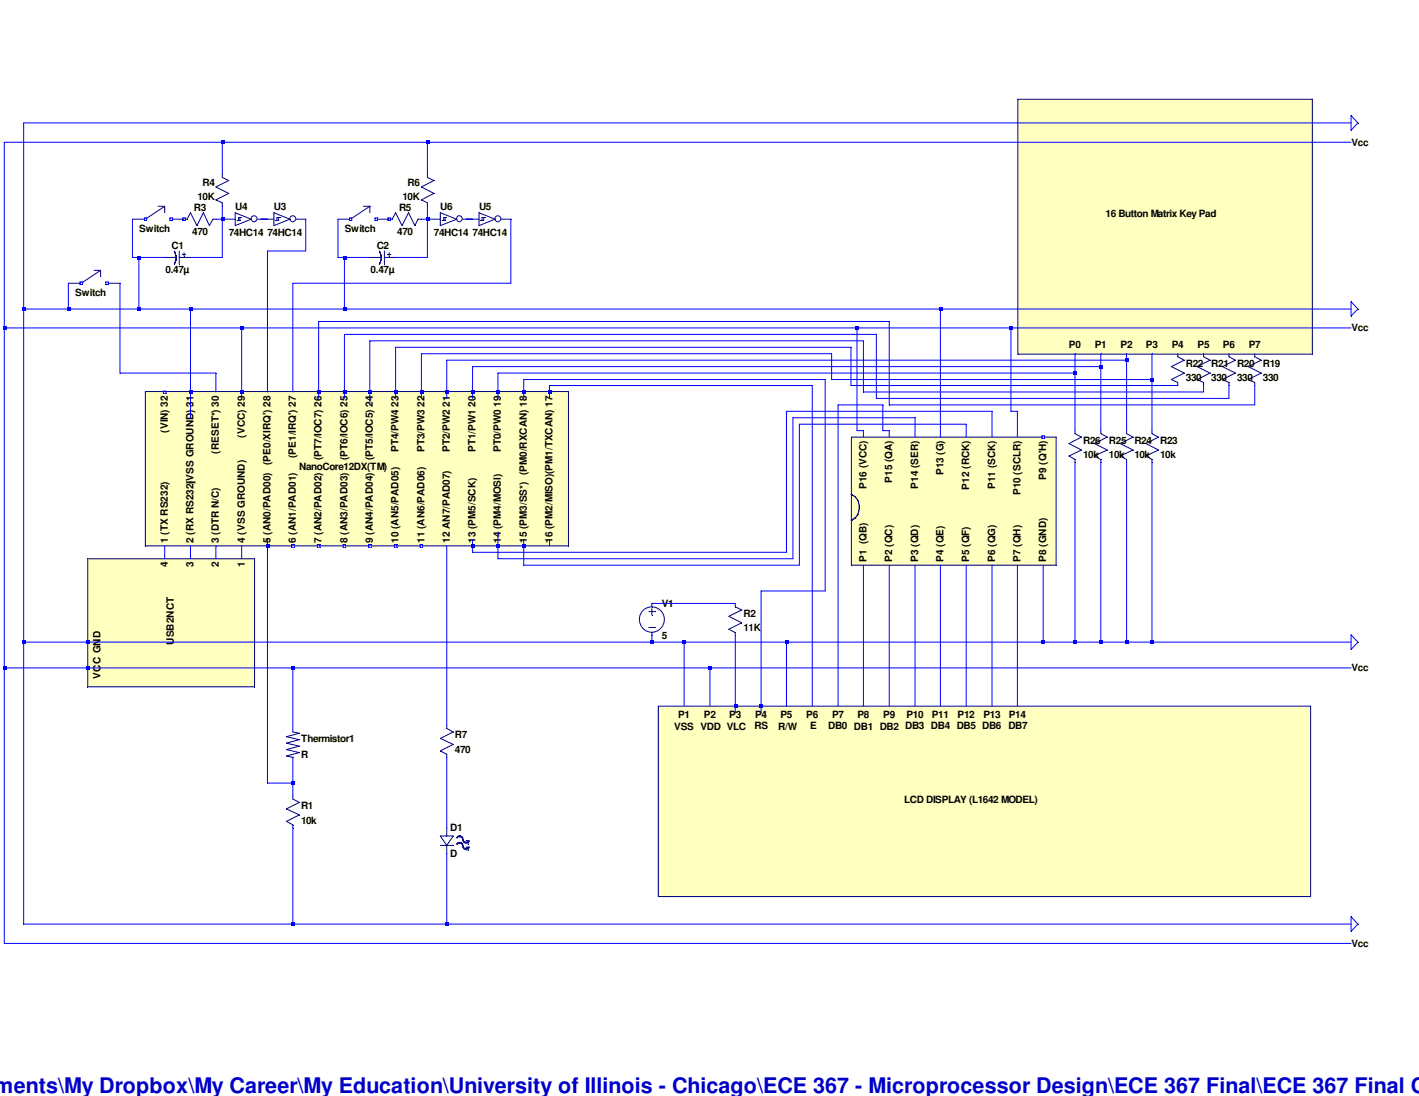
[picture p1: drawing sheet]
<svg xmlns="http://www.w3.org/2000/svg" width="279mm" height="216mm" viewBox="0 0 279 216" stroke-linecap="round" stroke-linejoin="round" font-family="sans-serif">
<defs><g id="words">
<text font-size="4.2" fill="#0000c8" x="2.7" y="215.3">ents\My Dropbox\My Career\My Education\University of Illinois - Chicago\ECE 367 - Microprocessor Design\ECE 367 Final\ECE 367 Final C</text>
<g font-size="2">
<text x="266.1" y="28.7">Vcc</text>
<text x="38.2" y="41.5">R3</text>
<text x="38.9" y="39.5">10K</text>
<text x="39.9" y="36.6">R4</text>
<text x="46.3" y="41.3">U4</text>
<text x="53.9" y="41.3">U3</text>
<text x="78.6" y="41.5">R5</text>
<text x="79.2" y="39.5">10K</text>
<text x="80.3" y="36.6">R6</text>
<text x="86.7" y="41.3">U6</text>
<text x="94.3" y="41.3">U5</text>
<text x="27.4" y="45.7">Switch</text>
<text x="37.8" y="46.2">470</text>
<text x="45" y="46.4">74HC14</text>
<text x="52.7" y="46.4">74HC14</text>
<text x="67.9" y="45.7">Switch</text>
<text x="78.2" y="46.2">470</text>
<text x="85.4" y="46.4">74HC14</text>
<text x="93" y="46.4">74HC14</text>
<text x="217.7" y="42.8">16 Button Matrix Key Pad</text>
<text x="32.6" y="53.8">0.47µ</text>
<text x="33.8" y="49">C1</text>
<text x="73" y="53.8">0.47µ</text>
<text x="74.2" y="49">C2</text>
<text x="14.8" y="58.3">Switch</text>
<text x="266.1" y="65.3">Vcc</text>
<text x="210.5" y="68.6">P0</text>
<text x="215.6" y="68.6">P1</text>
<text x="220.6" y="68.6">P2</text>
<text x="225.6" y="68.6">P3</text>
<text x="230.7" y="68.6">P4</text>
<text x="235.8" y="68.6">P5</text>
<text x="240.8" y="68.6">P6</text>
<text x="245.9" y="68.6">P7</text>
<text x="233.5" y="72.2">R22</text>
<text x="233.5" y="75.1">330</text>
<text x="238.5" y="72.2">R21</text>
<text x="238.5" y="75.1">330</text>
<text x="243.6" y="72.2">R20</text>
<text x="243.6" y="75.1">330</text>
<text x="248.7" y="72.2">R19</text>
<text x="248.7" y="75.1">330</text>
<text x="33" y="85.3" transform="rotate(-90 33 85.3)">(VIN) 32</text>
<text x="43.1" y="89.4" transform="rotate(-90 43.1 89.4)">(RESET*) 30</text>
<text x="48.2" y="86.2" transform="rotate(-90 48.2 86.2)">(VCC) 29</text>
<text x="78.5" y="89.1" transform="rotate(-90 78.5 89.1)">PT4/PW4 23</text>
<text x="83.6" y="89.1" transform="rotate(-90 83.6 89.1)">PT3/PW3 22</text>
<text x="88.6" y="89.1" transform="rotate(-90 88.6 89.1)">PT2/PW2 21</text>
<text x="93.6" y="89.1" transform="rotate(-90 93.6 89.1)">PT1/PW1 20</text>
<text x="98.6" y="89.1" transform="rotate(-90 98.6 89.1)">PT0/PW0 19</text>
<text x="213.3" y="87.4">R26</text>
<text x="218.4" y="87.4">R25</text>
<text x="223.4" y="87.4">R24</text>
<text x="228.4" y="87.4">R23</text>
<text x="53.3" y="91.6" transform="rotate(-90 53.3 91.6)">(PE0/XIRQ') 28</text>
<text x="58.3" y="90.3" transform="rotate(-90 58.3 90.3)">(PE1/IRQ') 27</text>
<text x="58.9" y="92.5">NanoCore12DX(TM)</text>
<text x="63.3" y="90.7" transform="rotate(-90 63.3 90.7)">(PT7/IOC7) 26</text>
<text x="68.4" y="90.7" transform="rotate(-90 68.4 90.7)">(PT6/IOC6) 25</text>
<text x="73.4" y="90.7" transform="rotate(-90 73.4 90.7)">(PT5/IOC5) 24</text>
<text x="175.7" y="95.1" transform="rotate(-90 175.7 95.1)">P15 (QA)</text>
<text x="185.8" y="93.6" transform="rotate(-90 185.8 93.6)">P13 (G)</text>
<text x="206" y="94.5" transform="rotate(-90 206 94.5)">P9 (Q'H)</text>
<text x="213.3" y="90.3">10k</text>
<text x="218.4" y="90.3">10k</text>
<text x="223.4" y="90.3">10k</text>
<text x="228.4" y="90.3">10k</text>
<text x="170.6" y="96.4" transform="rotate(-90 170.6 96.4)">P16 (VCC)</text>
<text x="180.8" y="96.3" transform="rotate(-90 180.8 96.3)">P14 (SER)</text>
<text x="190.8" y="96.4" transform="rotate(-90 190.8 96.4)">P12 (RCK)</text>
<text x="195.9" y="96.4" transform="rotate(-90 195.9 96.4)">P11 (SCK)</text>
<text x="200.9" y="97.5" transform="rotate(-90 200.9 97.5)">P10 (SCLR)</text>
<text x="33" y="106.9" transform="rotate(-90 33 106.9)">1 (TX RS232)</text>
<text x="38.1" y="106.9" transform="rotate(-90 38.1 106.9)">2 (RX RS232)(VSS GROUND) 31</text>
<text x="43.1" y="106.9" transform="rotate(-90 43.1 106.9)">3 (DTR N/C)</text>
<text x="48.2" y="106.9" transform="rotate(-90 48.2 106.9)">4 (VSS GROUND)</text>
<text x="53.3" y="106.9" transform="rotate(-90 53.3 106.9)">5 (AN0/PAD00)</text>
<text x="58.3" y="106.9" transform="rotate(-90 58.3 106.9)">6 (AN1/PAD01)</text>
<text x="63.3" y="106.9" transform="rotate(-90 63.3 106.9)">7 (AN2/PAD02)</text>
<text x="68.4" y="106.9" transform="rotate(-90 68.4 106.9)">8 (AN3/PAD03)</text>
<text x="73.4" y="106.9" transform="rotate(-90 73.4 106.9)">9 (AN4/PAD04)</text>
<text x="78.5" y="106.9" transform="rotate(-90 78.5 106.9)">10 (AN5/PAD05)</text>
<text x="83.6" y="106.9" transform="rotate(-90 83.6 106.9)">11 (AN6/PAD06)</text>
<text x="88.6" y="106.9" transform="rotate(-90 88.6 106.9)">12 AN7/PAD07)</text>
<text x="93.6" y="106.9" transform="rotate(-90 93.6 106.9)">13 (PM5/SCK)</text>
<text x="98.6" y="106.9" transform="rotate(-90 98.6 106.9)">14 (PM4/MOSI)</text>
<text x="103.7" y="106.9" transform="rotate(-90 103.7 106.9)">15 (PM3/SS*) (PM0/RXCAN) 18</text>
<text x="108.8" y="106.9" transform="rotate(-90 108.8 106.9)">16 (PM2/MISO)(PM1/TXCAN) 17</text>
<text x="33" y="111.8" transform="rotate(-90 33 111.8)">4</text>
<text x="38.1" y="111.8" transform="rotate(-90 38.1 111.8)">3</text>
<text x="43.1" y="111.8" transform="rotate(-90 43.1 111.8)">2</text>
<text x="48.2" y="111.8" transform="rotate(-90 48.2 111.8)">1</text>
<text x="170.6" y="110.7" transform="rotate(-90 170.6 110.7)">P1 (QB)</text>
<text x="175.7" y="110.7" transform="rotate(-90 175.7 110.7)">P2 (QC)</text>
<text x="180.8" y="110.7" transform="rotate(-90 180.8 110.7)">P3 (QD)</text>
<text x="185.8" y="110.7" transform="rotate(-90 185.8 110.7)">P4 (QE)</text>
<text x="190.8" y="110.7" transform="rotate(-90 190.8 110.7)">P5 (QF)</text>
<text x="195.9" y="110.7" transform="rotate(-90 195.9 110.7)">P6 (QG)</text>
<text x="200.9" y="110.7" transform="rotate(-90 200.9 110.7)">P7 (QH)</text>
<text x="206" y="110.7" transform="rotate(-90 206 110.7)">P8 (GND)</text>
<text x="130.3" y="119.5">V1</text>
<text x="130.3" y="125.9">5</text>
<text x="146.4" y="121.5">R2</text>
<text x="146.4" y="124.3">11K</text>
<text x="34.2" y="127" transform="rotate(-90 34.2 127)">USB2NCT</text>
<text x="19.8" y="133.7" transform="rotate(-90 19.8 133.7)">VCC GND</text>
<text x="266.1" y="132.2">Vcc</text>
<text x="132.8" y="143.8">VSS VDD VLC</text>
<text x="133.5" y="141.5">P1</text>
<text x="138.6" y="141.5">P2</text>
<text x="143.6" y="141.5">P3</text>
<text x="148.6" y="143.7">RS</text>
<text x="148.7" y="141.5">P4</text>
<text x="153.2" y="143.8">R/W</text>
<text x="153.7" y="141.5">P5</text>
<text x="158.8" y="141.5">P6</text>
<text x="159.5" y="143.7">E</text>
<text x="163.1" y="143.7">DB0 DB1 DB2 DB3 DB4 DB5 DB6 DB7</text>
<text x="163.8" y="141.5">P7</text>
<text x="168.8" y="141.5">P8</text>
<text x="173.9" y="141.5">P9</text>
<text x="178.5" y="141.5">P10</text>
<text x="183.5" y="141.5">P11</text>
<text x="188.6" y="141.5">P12</text>
<text x="193.6" y="141.5">P13</text>
<text x="198.6" y="141.5">P14</text>
<text x="59.3" y="146.1">Thermistor1</text>
<text x="59.3" y="149.3">R</text>
<text x="89.6" y="145.5">R7</text>
<text x="89.6" y="148.3">470</text>
<text x="59.3" y="159.3">R1</text>
<text x="178.1" y="158.2">LCD DISPLAY (L1642 MODEL)</text>
<text x="59.3" y="162.2">10k</text>
<text x="88.6" y="163.7">D1</text>
<text x="88.6" y="168.8">D</text>
<text x="266.1" y="186.5">Vcc</text>
</g>
</g></defs>
<path d="M28.6 77.1h83.3v30.4h-83.3z" fill="#ffffc0"/>
<path d="M28.6 77.1h83.3" fill="none" stroke="#00007f" stroke-width=".2"/>
<path d="M28.6 77.1l.1 .1z" fill="#00007f"/>
<path d="M28.6 77.1v30.4" fill="none" stroke="#00007f" stroke-width=".2"/>
<path d="M28.6 107.5l.1 .1z" fill="#00007f"/>
<path d="M28.6 107.5h83.3" fill="none" stroke="#00007f" stroke-width=".2"/>
<path d="M111.9 107.5l.1 .1z" fill="#00007f"/>
<path d="M111.9 77.1v30.4" fill="none" stroke="#00007f" stroke-width=".2"/>
<path d="M111.9 77.1l.1 .1z" fill="#00007f"/>
<path d="M57.4 107.3h.5" fill="none" stroke="#00f" stroke-width=".2"/>
<path d="M57.9 107.3l.1 .1z" fill="#00f"/>
<path d="M57.9 107.3v.5" fill="none" stroke="#00f" stroke-width=".2"/>
<path d="M57.9 107.8l.1 .1z" fill="#00f"/>
<path d="M57.4 107.8h.5" fill="none" stroke="#00f" stroke-width=".2"/>
<path d="M57.4 107.8l.1 .1z" fill="#00f"/>
<path d="M57.4 107.3v.5" fill="none" stroke="#00f" stroke-width=".2"/>
<path d="M57.4 107.3l.1 .1z" fill="#00f"/>
<path d="M57.7 107.5v.1z" fill="#fff"/>
<path d="M62.5 107.3h.5" fill="none" stroke="#00f" stroke-width=".2"/>
<path d="M63 107.3l.1 .1z" fill="#00f"/>
<path d="M63 107.3v.5" fill="none" stroke="#00f" stroke-width=".2"/>
<path d="M63 107.8l.1 .1z" fill="#00f"/>
<path d="M62.5 107.8h.5" fill="none" stroke="#00f" stroke-width=".2"/>
<path d="M62.5 107.8l.1 .1z" fill="#00f"/>
<path d="M62.5 107.3v.5" fill="none" stroke="#00f" stroke-width=".2"/>
<path d="M62.5 107.3l.1 .1z" fill="#00f"/>
<path d="M62.7 107.5l.1 .1z" fill="#fff"/>
<path d="M67.6 107.3h.4" fill="none" stroke="#00f" stroke-width=".2"/>
<path d="M68 107.3l.1 .1z" fill="#00f"/>
<path d="M68 107.3v.5" fill="none" stroke="#00f" stroke-width=".2"/>
<path d="M68 107.8l.1 .1z" fill="#00f"/>
<path d="M67.6 107.8h.4" fill="none" stroke="#00f" stroke-width=".2"/>
<path d="M67.6 107.8v.1z" fill="#00f"/>
<path d="M67.6 107.3v.5" fill="none" stroke="#00f" stroke-width=".2"/>
<path d="M67.6 107.3v.1z" fill="#00f"/>
<path d="M67.8 107.5l.1 .1z" fill="#fff"/>
<path d="M72.6 107.3h.5" fill="none" stroke="#00f" stroke-width=".2"/>
<path d="M73.1 107.3l.1 .1z" fill="#00f"/>
<path d="M73.1 107.3v.5" fill="none" stroke="#00f" stroke-width=".2"/>
<path d="M73.1 107.8l.1 .1z" fill="#00f"/>
<path d="M72.6 107.8h.5" fill="none" stroke="#00f" stroke-width=".2"/>
<path d="M72.6 107.8v.1z" fill="#00f"/>
<path d="M72.6 107.3v.5" fill="none" stroke="#00f" stroke-width=".2"/>
<path d="M72.6 107.3v.1z" fill="#00f"/>
<path d="M72.8 107.5l.1 .1z" fill="#fff"/>
<path d="M77.6 107.3h.5" fill="none" stroke="#00f" stroke-width=".2"/>
<path d="M78.1 107.3l.1 .1z" fill="#00f"/>
<path d="M78.1 107.3v.5" fill="none" stroke="#00f" stroke-width=".2"/>
<path d="M78.1 107.8l.1 .1z" fill="#00f"/>
<path d="M77.6 107.8h.5" fill="none" stroke="#00f" stroke-width=".2"/>
<path d="M77.6 107.8l.1 .1z" fill="#00f"/>
<path d="M77.6 107.3v.5" fill="none" stroke="#00f" stroke-width=".2"/>
<path d="M77.6 107.3l.1 .1z" fill="#00f"/>
<path d="M77.9 107.5l.1 .1z" fill="#fff"/>
<path d="M82.7 107.3h.4" fill="none" stroke="#00f" stroke-width=".2"/>
<path d="M83.1 107.3l.1 .1z" fill="#00f"/>
<path d="M83.1 107.3v.5" fill="none" stroke="#00f" stroke-width=".2"/>
<path d="M83.1 107.8l.1 .1z" fill="#00f"/>
<path d="M82.7 107.8h.4" fill="none" stroke="#00f" stroke-width=".2"/>
<path d="M82.7 107.8l.1 .1z" fill="#00f"/>
<path d="M82.7 107.3v.5" fill="none" stroke="#00f" stroke-width=".2"/>
<path d="M82.7 107.3l.1 .1z" fill="#00f"/>
<path d="M83 107.5l.1 .1z" fill="#fff"/>
<path d="M32.2 77h.5" fill="none" stroke="#00f" stroke-width=".2"/>
<path d="M32.7 77l.1 .1z" fill="#00f"/>
<path d="M32.7 77v.5" fill="none" stroke="#00f" stroke-width=".2"/>
<path d="M32.7 77.5l.1 .1z" fill="#00f"/>
<path d="M32.2 77.5h.5" fill="none" stroke="#00f" stroke-width=".2"/>
<path d="M32.2 77.5l.1 .1z" fill="#00f"/>
<path d="M32.2 77v.5" fill="none" stroke="#00f" stroke-width=".2"/>
<path d="M32.2 77l.1 .1z" fill="#00f"/>
<path d="M32.4 77.2l.1 .1z" fill="#fff"/>
<path d="M17.3 110.1h32.8v25.2h-32.8z" fill="#ffffc0"/>
<path d="M17.3 110.1h32.8" fill="none" stroke="#00007f" stroke-width=".2"/>
<path d="M17.3 110.1l.1 .1z" fill="#00007f"/>
<path d="M17.3 110.1v25.2" fill="none" stroke="#00007f" stroke-width=".2"/>
<path d="M17.3 135.3l.1 .1z" fill="#00007f"/>
<path d="M17.3 135.3h32.8" fill="none" stroke="#00007f" stroke-width=".2"/>
<path d="M50.1 135.3l.1 .1z" fill="#00007f"/>
<path d="M50.1 110.1v25.2" fill="none" stroke="#00007f" stroke-width=".2"/>
<path d="M50.1 110.1l.1 .1z" fill="#00007f"/>
<path d="M13.5 55.8h2.5" fill="none" stroke="#00007f" stroke-width=".2"/>
<path d="M16 55.8l.1 .1z" fill="#00007f"/>
<path d="M21.1 55.8h2.5" fill="none" stroke="#00007f" stroke-width=".2"/>
<path d="M21.1 55.8l.1 .1z" fill="#00007f"/>
<path d="M19.8 53.3l-3.8 2.5" fill="none" stroke="#00007f" stroke-width=".2"/>
<path d="M16 55.8l.1 .1z" fill="#00007f"/>
<path d="M18.5 53.3h1.3" fill="none" stroke="#00007f" stroke-width=".2"/>
<path d="M19.8 53.3h.1z" fill="#00007f"/>
<path d="M19.8 53.3v1.2" fill="none" stroke="#00007f" stroke-width=".2"/>
<path d="M19.8 53.3h.1z" fill="#00007f"/>
<path d="M15.7 55.5h.6" fill="none" stroke="#00f" stroke-width=".2"/>
<path d="M16.3 55.5v.1z" fill="#00f"/>
<path d="M16.3 55.5v.5" fill="none" stroke="#00f" stroke-width=".2"/>
<path d="M16.3 56v.1z" fill="#00f"/>
<path d="M15.7 56h.6" fill="none" stroke="#00f" stroke-width=".2"/>
<path d="M15.7 56l.1 .1z" fill="#00f"/>
<path d="M15.7 55.5v.5" fill="none" stroke="#00f" stroke-width=".2"/>
<path d="M15.7 55.5l.1 .1z" fill="#00f"/>
<path d="M16 55.8l.1 .1z" fill="#fff"/>
<path d="M20.8 55.5h.5" fill="none" stroke="#00f" stroke-width=".2"/>
<path d="M21.3 55.5l.1 .1z" fill="#00f"/>
<path d="M21.3 55.5v.5" fill="none" stroke="#00f" stroke-width=".2"/>
<path d="M21.3 56l.1 .1z" fill="#00f"/>
<path d="M20.8 56h.5" fill="none" stroke="#00f" stroke-width=".2"/>
<path d="M20.8 56l.1 .1z" fill="#00f"/>
<path d="M20.8 55.5v.5" fill="none" stroke="#00f" stroke-width=".2"/>
<path d="M20.8 55.5l.1 .1z" fill="#00f"/>
<path d="M21.1 55.8l.1 .1z" fill="#fff"/>
<path d="M200.4 19.6h58v50.2h-58z" fill="#ffffc0"/>
<path d="M200.4 19.6h58" fill="none" stroke="#00007f" stroke-width=".2"/>
<path d="M200.4 19.6h.1z" fill="#00007f"/>
<path d="M200.4 19.6v50.2" fill="none" stroke="#00007f" stroke-width=".2"/>
<path d="M200.4 69.8h.1z" fill="#00007f"/>
<path d="M200.4 69.8h58" fill="none" stroke="#00007f" stroke-width=".2"/>
<path d="M258.4 69.8h.1z" fill="#00007f"/>
<path d="M258.4 19.6v50.2" fill="none" stroke="#00007f" stroke-width=".2"/>
<path d="M258.4 19.6h.1z" fill="#00007f"/>
<path d="M247.1 75.4v.5" fill="none" stroke="#00007f" stroke-width=".2"/>
<path d="M247.1 75.9v.1z" fill="#00007f"/>
<path d="M245.8 74.8l1.3 .6" fill="none" stroke="#00007f" stroke-width=".2"/>
<path d="M248.3 73.5l-2.5 1.3" fill="none" stroke="#00007f" stroke-width=".2"/>
<path d="M245.8 74.8h.1z" fill="#00007f"/>
<path d="M245.8 72.2l2.5 1.3" fill="none" stroke="#00007f" stroke-width=".2"/>
<path d="M248.3 73.5l.1 .1z" fill="#00007f"/>
<path d="M248.3 71l-2.5 1.2" fill="none" stroke="#00007f" stroke-width=".2"/>
<path d="M245.8 72.2l.1 .1z" fill="#00007f"/>
<path d="M247.1 69.7v.6" fill="none" stroke="#00007f" stroke-width=".2"/>
<path d="M247.1 70.3v.1z" fill="#00007f"/>
<path d="M247.1 70.3l1.2 .7" fill="none" stroke="#00007f" stroke-width=".2"/>
<path d="M248.3 71h.1z" fill="#00007f"/>
<path d="M242 75.4v.5" fill="none" stroke="#00007f" stroke-width=".2"/>
<path d="M242 75.9l.1 .1z" fill="#00007f"/>
<path d="M240.7 74.8l1.3 .6" fill="none" stroke="#00007f" stroke-width=".2"/>
<path d="M242 75.4h.1z" fill="#00007f"/>
<path d="M243.2 73.5l-2.5 1.3" fill="none" stroke="#00007f" stroke-width=".2"/>
<path d="M240.7 74.8h.1z" fill="#00007f"/>
<path d="M240.7 72.2l2.5 1.3" fill="none" stroke="#00007f" stroke-width=".2"/>
<path d="M243.2 73.5l.1 .1z" fill="#00007f"/>
<path d="M243.2 71l-2.5 1.2" fill="none" stroke="#00007f" stroke-width=".2"/>
<path d="M240.7 72.2l.1 .1z" fill="#00007f"/>
<path d="M242 69.7v.6" fill="none" stroke="#00007f" stroke-width=".2"/>
<path d="M242 70.3l.1 .1z" fill="#00007f"/>
<path d="M242 70.3l1.2 .7" fill="none" stroke="#00007f" stroke-width=".2"/>
<path d="M243.2 71h.1z" fill="#00007f"/>
<path d="M237 75.4v.5" fill="none" stroke="#00007f" stroke-width=".2"/>
<path d="M237 75.9l.1 .1z" fill="#00007f"/>
<path d="M235.7 74.8l1.3 .6" fill="none" stroke="#00007f" stroke-width=".2"/>
<path d="M237 75.4h.1z" fill="#00007f"/>
<path d="M238.3 73.5l-2.6 1.3" fill="none" stroke="#00007f" stroke-width=".2"/>
<path d="M235.7 74.8h.1z" fill="#00007f"/>
<path d="M235.7 72.2l2.6 1.3" fill="none" stroke="#00007f" stroke-width=".2"/>
<path d="M238.3 73.5v.1z" fill="#00007f"/>
<path d="M238.3 71l-2.6 1.2" fill="none" stroke="#00007f" stroke-width=".2"/>
<path d="M235.7 72.2l.1 .1z" fill="#00007f"/>
<path d="M237 69.7v.6" fill="none" stroke="#00007f" stroke-width=".2"/>
<path d="M237 70.3l.1 .1z" fill="#00007f"/>
<path d="M237 70.3l1.3 .7" fill="none" stroke="#00007f" stroke-width=".2"/>
<path d="M231.9 75.4v.5" fill="none" stroke="#00007f" stroke-width=".2"/>
<path d="M231.9 75.9l.1 .1z" fill="#00007f"/>
<path d="M230.6 74.8l1.3 .6" fill="none" stroke="#00007f" stroke-width=".2"/>
<path d="M231.9 75.4h.1z" fill="#00007f"/>
<path d="M233.2 73.5l-2.6 1.3" fill="none" stroke="#00007f" stroke-width=".2"/>
<path d="M230.6 74.8h.1z" fill="#00007f"/>
<path d="M230.6 72.2l2.6 1.3" fill="none" stroke="#00007f" stroke-width=".2"/>
<path d="M233.2 73.5l.1 .1z" fill="#00007f"/>
<path d="M233.2 71l-2.6 1.2" fill="none" stroke="#00007f" stroke-width=".2"/>
<path d="M230.6 72.2l.1 .1z" fill="#00007f"/>
<path d="M231.9 69.7v.6" fill="none" stroke="#00007f" stroke-width=".2"/>
<path d="M231.9 70.3l.1 .1z" fill="#00007f"/>
<path d="M231.9 70.3l1.3 .7" fill="none" stroke="#00007f" stroke-width=".2"/>
<path d="M233.2 71h.1z" fill="#00007f"/>
<path d="M226.8 90.5v.6" fill="none" stroke="#00007f" stroke-width=".2"/>
<path d="M226.8 91.1l.1 .1z" fill="#00007f"/>
<path d="M225.6 89.8l1.2 .7" fill="none" stroke="#00007f" stroke-width=".2"/>
<path d="M226.8 90.5l.1 .1z" fill="#00007f"/>
<path d="M228.1 88.6l-2.5 1.2" fill="none" stroke="#00007f" stroke-width=".2"/>
<path d="M225.6 89.8l.1 .1z" fill="#00007f"/>
<path d="M225.6 87.4l2.5 1.2" fill="none" stroke="#00007f" stroke-width=".2"/>
<path d="M228.1 88.6l.1 .1z" fill="#00007f"/>
<path d="M228.1 86.1l-2.5 1.3" fill="none" stroke="#00007f" stroke-width=".2"/>
<path d="M225.6 87.4l.1 .1z" fill="#00007f"/>
<path d="M226.8 84.8v.6" fill="none" stroke="#00007f" stroke-width=".2"/>
<path d="M226.8 85.4l.1 .1z" fill="#00007f"/>
<path d="M226.8 85.4l1.3 .7" fill="none" stroke="#00007f" stroke-width=".2"/>
<path d="M228.1 86.1l.1 .1z" fill="#00007f"/>
<path d="M221.8 90.5v.6" fill="none" stroke="#00007f" stroke-width=".2"/>
<path d="M221.8 91.1l.1 .1z" fill="#00007f"/>
<path d="M220.6 89.8l1.2 .7" fill="none" stroke="#00007f" stroke-width=".2"/>
<path d="M221.8 90.5l.1 .1z" fill="#00007f"/>
<path d="M223.1 88.6l-2.5 1.2" fill="none" stroke="#00007f" stroke-width=".2"/>
<path d="M220.6 89.8v.1z" fill="#00007f"/>
<path d="M220.6 87.4l2.5 1.2" fill="none" stroke="#00007f" stroke-width=".2"/>
<path d="M223.1 88.6l.1 .1z" fill="#00007f"/>
<path d="M223.1 86.1l-2.5 1.3" fill="none" stroke="#00007f" stroke-width=".2"/>
<path d="M220.6 87.4v.1z" fill="#00007f"/>
<path d="M221.8 84.8v.6" fill="none" stroke="#00007f" stroke-width=".2"/>
<path d="M221.8 85.4l.1 .1z" fill="#00007f"/>
<path d="M221.8 85.4l1.3 .7" fill="none" stroke="#00007f" stroke-width=".2"/>
<path d="M223.1 86.1l.1 .1z" fill="#00007f"/>
<path d="M216.7 90.5v.6" fill="none" stroke="#00007f" stroke-width=".2"/>
<path d="M216.7 91.1l.1 .1z" fill="#00007f"/>
<path d="M215.5 89.8l1.2 .7" fill="none" stroke="#00007f" stroke-width=".2"/>
<path d="M216.7 90.5l.1 .1z" fill="#00007f"/>
<path d="M218 88.6l-2.5 1.2" fill="none" stroke="#00007f" stroke-width=".2"/>
<path d="M215.5 89.8l.1 .1z" fill="#00007f"/>
<path d="M215.5 87.4l2.5 1.2" fill="none" stroke="#00007f" stroke-width=".2"/>
<path d="M218 88.6l.1 .1z" fill="#00007f"/>
<path d="M218 86.1l-2.5 1.3" fill="none" stroke="#00007f" stroke-width=".2"/>
<path d="M215.5 87.4l.1 .1z" fill="#00007f"/>
<path d="M216.7 84.8v.6" fill="none" stroke="#00007f" stroke-width=".2"/>
<path d="M216.7 85.4l.1 .1z" fill="#00007f"/>
<path d="M216.7 85.4l1.3 .7" fill="none" stroke="#00007f" stroke-width=".2"/>
<path d="M218 86.1l.1 .1z" fill="#00007f"/>
<path d="M211.7 90.5v.6" fill="none" stroke="#00007f" stroke-width=".2"/>
<path d="M211.7 91.1l.1 .1z" fill="#00007f"/>
<path d="M210.5 89.8l1.2 .7" fill="none" stroke="#00007f" stroke-width=".2"/>
<path d="M211.7 90.5l.1 .1z" fill="#00007f"/>
<path d="M212.9 88.6l-2.4 1.2" fill="none" stroke="#00007f" stroke-width=".2"/>
<path d="M210.5 89.8l.1 .1z" fill="#00007f"/>
<path d="M210.5 87.4l2.4 1.2" fill="none" stroke="#00007f" stroke-width=".2"/>
<path d="M212.9 88.6l.1 .1z" fill="#00007f"/>
<path d="M212.9 86.1l-2.4 1.3" fill="none" stroke="#00007f" stroke-width=".2"/>
<path d="M210.5 87.4l.1 .1z" fill="#00007f"/>
<path d="M211.7 84.8v.6" fill="none" stroke="#00007f" stroke-width=".2"/>
<path d="M211.7 85.4l.1 .1z" fill="#00007f"/>
<path d="M211.7 85.4l1.2 .7" fill="none" stroke="#00007f" stroke-width=".2"/>
<path d="M212.9 86.1l.1 .1z" fill="#00007f"/>
<path d="M167.6 86.1h40.3v25.2h-40.3z" fill="#ffffc0"/>
<path d="M167.6 86.1h40.3" fill="none" stroke="#00007f" stroke-width=".2"/>
<path d="M167.6 86.1l.1 .1z" fill="#00007f"/>
<path d="M167.6 86.1v25.2" fill="none" stroke="#00007f" stroke-width=".2"/>
<path d="M167.6 111.3l.1 .1z" fill="#00007f"/>
<path d="M167.6 111.3h40.3" fill="none" stroke="#00007f" stroke-width=".2"/>
<path d="M207.9 111.3l.1 .1z" fill="#00007f"/>
<path d="M207.9 86.1v25.2" fill="none" stroke="#00007f" stroke-width=".2"/>
<path d="M207.9 86.1l.1 .1z" fill="#00007f"/>
<path d="M167.6 97.4l.1 .1" fill="none" stroke="#00007f" stroke-width=".2"/>
<path d="M167.7 97.5h.1z" fill="#00007f"/>
<path d="M167.7 97.5h.1" fill="none" stroke="#00007f" stroke-width=".2"/>
<path d="M167.8 97.5l.1 .1z" fill="#00007f"/>
<path d="M167.8 97.5l.2 .1" fill="none" stroke="#00007f" stroke-width=".2"/>
<path d="M168 97.6l.1 .1z" fill="#00007f"/>
<path d="M168 97.6l.1 .1" fill="none" stroke="#00007f" stroke-width=".2"/>
<path d="M168.1 97.7l.1 .1z" fill="#00007f"/>
<path d="M168.1 97.7l.2 .1" fill="none" stroke="#00007f" stroke-width=".2"/>
<path d="M168.3 97.8l.1 .1z" fill="#00007f"/>
<path d="M168.3 97.8l.2 .2" fill="none" stroke="#00007f" stroke-width=".2"/>
<path d="M168.5 98h.1z" fill="#00007f"/>
<path d="M168.5 98l.1 .1" fill="none" stroke="#00007f" stroke-width=".2"/>
<path d="M168.6 98.1l.1 .1z" fill="#00007f"/>
<path d="M168.6 98.1l.1 .2" fill="none" stroke="#00007f" stroke-width=".2"/>
<path d="M168.7 98.3l.1 .1z" fill="#00007f"/>
<path d="M168.7 98.3l.1 .2" fill="none" stroke="#00007f" stroke-width=".2"/>
<path d="M168.8 98.5l.1 .1z" fill="#00007f"/>
<path d="M168.8 98.5l.1 .1" fill="none" stroke="#00007f" stroke-width=".2"/>
<path d="M168.9 98.6l.1 .1z" fill="#00007f"/>
<path d="M168.9 98.6l.1 .2" fill="none" stroke="#00007f" stroke-width=".2"/>
<path d="M169 98.8l.1 .1z" fill="#00007f"/>
<path d="M169 98.8l.1 .3" fill="none" stroke="#00007f" stroke-width=".2"/>
<path d="M169.1 99.1h.1z" fill="#00007f"/>
<path d="M169.1 99.1v.1" fill="none" stroke="#00007f" stroke-width=".2"/>
<path d="M169.1 99.2l.1 .1z" fill="#00007f"/>
<path d="M169.1 99.2l.1 .3" fill="none" stroke="#00007f" stroke-width=".2"/>
<path d="M169.2 99.5v.1z" fill="#00007f"/>
<path d="M169.2 99.5v.2" fill="none" stroke="#00007f" stroke-width=".2"/>
<path d="M169.2 99.7v.1z" fill="#00007f"/>
<path d="M169.2 99.7v.2" fill="none" stroke="#00007f" stroke-width=".2"/>
<path d="M169.2 99.9v.1z" fill="#00007f"/>
<path d="M169.2 99.9v.3" fill="none" stroke="#00007f" stroke-width=".2"/>
<path d="M169.2 100.2v.2" fill="none" stroke="#00007f" stroke-width=".2"/>
<path d="M169.2 100.4v.1z" fill="#00007f"/>
<path d="M169.2 100.4l-.1 .2" fill="none" stroke="#00007f" stroke-width=".2"/>
<path d="M169.1 100.6l.1 .1z" fill="#00007f"/>
<path d="M169.1 100.6v.2" fill="none" stroke="#00007f" stroke-width=".2"/>
<path d="M169.1 100.8l.1 .1z" fill="#00007f"/>
<path d="M169.1 100.8l-.1 .2" fill="none" stroke="#00007f" stroke-width=".2"/>
<path d="M169 101l.1 .1z" fill="#00007f"/>
<path d="M169 101l-.1 .3" fill="none" stroke="#00007f" stroke-width=".2"/>
<path d="M168.9 101.3h.1z" fill="#00007f"/>
<path d="M168.9 101.3l-.1 .1" fill="none" stroke="#00007f" stroke-width=".2"/>
<path d="M168.8 101.4l.1 .1z" fill="#00007f"/>
<path d="M168.8 101.4l-.1 .2" fill="none" stroke="#00007f" stroke-width=".2"/>
<path d="M168.7 101.6l.1 .1z" fill="#00007f"/>
<path d="M168.7 101.6l-.1 .2" fill="none" stroke="#00007f" stroke-width=".2"/>
<path d="M168.6 101.8l.1 .1z" fill="#00007f"/>
<path d="M168.6 101.8l-.1 .1" fill="none" stroke="#00007f" stroke-width=".2"/>
<path d="M168.5 101.9l.1 .1z" fill="#00007f"/>
<path d="M168.5 101.9l-.2 .1" fill="none" stroke="#00007f" stroke-width=".2"/>
<path d="M168.3 102l.1 .1z" fill="#00007f"/>
<path d="M168.3 102l-.2 .2" fill="none" stroke="#00007f" stroke-width=".2"/>
<path d="M168.1 102.2l.1 .1z" fill="#00007f"/>
<path d="M168.1 102.2l-.1 .1" fill="none" stroke="#00007f" stroke-width=".2"/>
<path d="M168 102.3l.1 .1z" fill="#00007f"/>
<path d="M168 102.3l-.2 .1" fill="none" stroke="#00007f" stroke-width=".2"/>
<path d="M167.8 102.4h.1z" fill="#00007f"/>
<path d="M167.8 102.4h-.1" fill="none" stroke="#00007f" stroke-width=".2"/>
<path d="M167.7 102.4l.1 .1z" fill="#00007f"/>
<path d="M167.6 102.4h.1" fill="none" stroke="#00007f" stroke-width=".2"/>
<path d="M167.6 102.4v.1z" fill="#00007f"/>
<path d="M205.1 85.9h.6" fill="none" stroke="#00f" stroke-width=".2"/>
<path d="M205.7 85.9v.5" fill="none" stroke="#00f" stroke-width=".2"/>
<path d="M205.1 86.4h.6" fill="none" stroke="#00f" stroke-width=".2"/>
<path d="M205.1 86.4h.1z" fill="#00f"/>
<path d="M205.1 85.9v.5" fill="none" stroke="#00f" stroke-width=".2"/>
<path d="M205.1 85.9h.1z" fill="#00f"/>
<path d="M205.4 86.1l.1 .1z" fill="#fff"/>
<path d="M129.6 139.1h128.5v37.5h-128.5z" fill="#ffffc0"/>
<path d="M129.6 176.6h128.5" fill="none" stroke="#00007f" stroke-width=".2"/>
<path d="M129.6 176.6l.1 .1z" fill="#00007f"/>
<path d="M129.6 139.1v37.5" fill="none" stroke="#00007f" stroke-width=".2"/>
<path d="M129.6 139.1l.1 .1z" fill="#00007f"/>
<path d="M129.6 139.1h128.5" fill="none" stroke="#00007f" stroke-width=".2"/>
<path d="M258.1 139.1v.1z" fill="#00007f"/>
<path d="M258.1 139.1v37.5" fill="none" stroke="#00007f" stroke-width=".2"/>
<path d="M258.1 176.6v.1z" fill="#00007f"/>
<path d="M127.8 120.5h1.2" fill="none" stroke="#00007f" stroke-width=".2"/>
<path d="M129 120.5l.1 .1z" fill="#00007f"/>
<path d="M127.8 123.6h1.2" fill="none" stroke="#00007f" stroke-width=".2"/>
<path d="M129 123.6l.1 .1z" fill="#00007f"/>
<path d="M128.4 119.9v1.3" fill="none" stroke="#00007f" stroke-width=".2"/>
<path d="M128.4 124.6v.6" fill="none" stroke="#00007f" stroke-width=".2"/>
<path d="M128.4 124.6v.1z" fill="#00007f"/>
<path d="M128.4 118.9v.6" fill="none" stroke="#00007f" stroke-width=".2"/>
<path d="M128.4 119.5v.1z" fill="#00007f"/>
<g fill="none" stroke="#00007f" stroke-width=".2">
<path d="M144.8 124.6v.6"/>
<circle cx="128.3" cy="122" r="2.48"/>
</g>
<path d="M144.8 125.2l.1 .1z" fill="#00007f"/>
<path d="M143.5 124l1.3 .6" fill="none" stroke="#00007f" stroke-width=".2"/>
<path d="M144.8 124.6l.1 .1z" fill="#00007f"/>
<path d="M146 122.7l-2.5 1.3" fill="none" stroke="#00007f" stroke-width=".2"/>
<path d="M143.5 124h.1z" fill="#00007f"/>
<path d="M143.5 121.4l2.5 1.3" fill="none" stroke="#00007f" stroke-width=".2"/>
<path d="M146 122.7l.1 .1z" fill="#00007f"/>
<path d="M146 120.1l-2.5 1.3" fill="none" stroke="#00007f" stroke-width=".2"/>
<path d="M143.5 121.4l.1 .1z" fill="#00007f"/>
<path d="M144.8 118.9v.6" fill="none" stroke="#00007f" stroke-width=".2"/>
<path d="M144.8 119.5l.1 .1z" fill="#00007f"/>
<path d="M144.8 119.5l1.2 .6" fill="none" stroke="#00007f" stroke-width=".2"/>
<path d="M146 120.1l.1 .1z" fill="#00007f"/>
<path d="M57.7 144.2l1.2 .2" fill="none" stroke="#00007f" stroke-width=".2"/>
<path d="M58.9 144.4l.1 .1z" fill="#00007f"/>
<path d="M58.9 144.4l-2.5 .7" fill="none" stroke="#00007f" stroke-width=".2"/>
<path d="M58.9 144.4l.1 .1z" fill="#00007f"/>
<path d="M56.4 145.1l2.5 .6" fill="none" stroke="#00007f" stroke-width=".2"/>
<path d="M58.9 145.7l.1 .1z" fill="#00007f"/>
<path d="M58.9 145.7l-2.5 .7" fill="none" stroke="#00007f" stroke-width=".2"/>
<path d="M58.9 145.7l.1 .1z" fill="#00007f"/>
<path d="M56.4 146.4l2.5 .6" fill="none" stroke="#00007f" stroke-width=".2"/>
<path d="M58.9 147l.1 .1z" fill="#00007f"/>
<path d="M58.9 147l-2.5 .7" fill="none" stroke="#00007f" stroke-width=".2"/>
<path d="M58.9 147l.1 .1z" fill="#00007f"/>
<path d="M56.4 147.7l2.5 .6" fill="none" stroke="#00007f" stroke-width=".2"/>
<path d="M58.9 148.3h.1z" fill="#00007f"/>
<path d="M58.9 148.3l-2.5 .6" fill="none" stroke="#00007f" stroke-width=".2"/>
<path d="M58.9 148.3h.1z" fill="#00007f"/>
<path d="M56.4 148.9l1.3 .3" fill="none" stroke="#00007f" stroke-width=".2"/>
<path d="M57.7 149.2v.1z" fill="#00007f"/>
<path d="M57.7 162.5v.6" fill="none" stroke="#00007f" stroke-width=".2"/>
<path d="M57.7 163.1v.1z" fill="#00007f"/>
<path d="M56.4 161.8l1.3 .7" fill="none" stroke="#00007f" stroke-width=".2"/>
<path d="M57.7 162.5v.1z" fill="#00007f"/>
<path d="M58.9 160.5l-2.5 1.3" fill="none" stroke="#00007f" stroke-width=".2"/>
<path d="M56.4 161.8l.1 .1z" fill="#00007f"/>
<path d="M56.4 159.3l2.5 1.2" fill="none" stroke="#00007f" stroke-width=".2"/>
<path d="M58.9 160.5l.1 .1z" fill="#00007f"/>
<path d="M58.9 158.1l-2.5 1.2" fill="none" stroke="#00007f" stroke-width=".2"/>
<path d="M56.4 159.3l.1 .1z" fill="#00007f"/>
<path d="M57.7 156.8v.6" fill="none" stroke="#00007f" stroke-width=".2"/>
<path d="M57.7 157.4v.1z" fill="#00007f"/>
<path d="M57.7 157.4l1.2 .7" fill="none" stroke="#00007f" stroke-width=".2"/>
<path d="M58.9 158.1l.1 .1z" fill="#00007f"/>
<path d="M54.2 43.4h.7" fill="none" stroke="#00007f" stroke-width=".2"/>
<path d="M54.9 43.4v.1z" fill="#00007f"/>
<path d="M54.5 42.8h.6" fill="none" stroke="#00007f" stroke-width=".2"/>
<path d="M55.1 42.8l.1 .1z" fill="#00007f"/>
<path d="M54.5 42.8v.6" fill="none" stroke="#00007f" stroke-width=".2"/>
<path d="M54.5 43.4l.1 .1z" fill="#00007f"/>
<path d="M54.9 42.8v.6" fill="none" stroke="#00007f" stroke-width=".2"/>
<path d="M54.9 42.8v.1z" fill="#00007f"/>
<path d="M53.9 41.9l3.2 1.3" fill="none" stroke="#00007f" stroke-width=".2"/>
<path d="M57.1 43.2v.1z" fill="#00007f"/>
<path d="M57.1 43.2l-3.2 1.2" fill="none" stroke="#00007f" stroke-width=".2"/>
<path d="M57.1 43.2v.1z" fill="#00007f"/>
<path d="M53.9 41.9v2.5" fill="none" stroke="#00007f" stroke-width=".2"/>
<path d="M53.9 41.9l.1 .1z" fill="#00007f"/>
<path d="M58.3 43.2h1.9" fill="none" stroke="#00007f" stroke-width=".2"/>
<path d="M60.2 43.2l.1 .1z" fill="#00007f"/>
<path d="M51.4 43.2h2.5" fill="none" stroke="#00007f" stroke-width=".2"/>
<path d="M51.4 43.2l.1 .1z" fill="#00007f"/>
<g fill="none" stroke="#00007f" stroke-width=".2">
<path d="M46.7 43.4h.5"/>
<circle cx="57.7" cy="43.1" r=".59"/>
</g>
<path d="M47.2 43.4l.1 .1z" fill="#00007f"/>
<path d="M47 42.8h.6" fill="none" stroke="#00007f" stroke-width=".2"/>
<path d="M47.6 42.8l.1 .1z" fill="#00007f"/>
<path d="M47 42.8v.6" fill="none" stroke="#00007f" stroke-width=".2"/>
<path d="M47 43.4l.1 .1z" fill="#00007f"/>
<path d="M47.2 42.8v.6" fill="none" stroke="#00007f" stroke-width=".2"/>
<path d="M47.2 42.8l.1 .1z" fill="#00007f"/>
<path d="M46.3 41.9l3.1 1.3" fill="none" stroke="#00007f" stroke-width=".2"/>
<path d="M49.4 43.2l.1 .1z" fill="#00007f"/>
<path d="M49.4 43.2l-3.1 1.2" fill="none" stroke="#00007f" stroke-width=".2"/>
<path d="M49.4 43.2l.1 .1z" fill="#00007f"/>
<path d="M46.3 41.9v2.5" fill="none" stroke="#00007f" stroke-width=".2"/>
<path d="M46.3 41.9l.1 .1z" fill="#00007f"/>
<path d="M50.7 43.2h2" fill="none" stroke="#00007f" stroke-width=".2"/>
<path d="M52.7 43.2v.1z" fill="#00007f"/>
<path d="M43.8 43.2h2.5" fill="none" stroke="#00007f" stroke-width=".2"/>
<path d="M43.8 43.2l.1 .1z" fill="#00007f"/>
<g fill="none" stroke="#00007f" stroke-width=".2">
<path d="M32.4 50.7h2.2"/>
<circle cx="50" cy="43.1" r=".59"/>
</g>
<path d="M32.4 50.7l.1 .1z" fill="#00007f"/>
<path d="M35.3 50.7h2.2" fill="none" stroke="#00007f" stroke-width=".2"/>
<path d="M35.3 50.7l.1 .1z" fill="#00007f"/>
<path d="M35.9 50.1h.7" fill="none" stroke="#00007f" stroke-width=".2"/>
<path d="M35.9 50.1l.1 .1z" fill="#00007f"/>
<path d="M36.2 49.8v.7" fill="none" stroke="#00007f" stroke-width=".2"/>
<path d="M36.2 50.5h.1z" fill="#00007f"/>
<path d="M35.3 49.4v2.6" fill="none" stroke="#00007f" stroke-width=".2"/>
<path d="M35.3 52l.1 .1z" fill="#00007f"/>
<path d="M34.3 49.4l.1 .1" fill="none" stroke="#00007f" stroke-width=".2"/>
<path d="M34.4 49.5l.1 .1z" fill="#00007f"/>
<path d="M34.4 49.5v.1" fill="none" stroke="#00007f" stroke-width=".2"/>
<path d="M34.4 49.6l.1 .1z" fill="#00007f"/>
<path d="M34.4 49.6l.1 .1" fill="none" stroke="#00007f" stroke-width=".2"/>
<path d="M34.5 49.7v.1z" fill="#00007f"/>
<path d="M34.5 49.7v.1" fill="none" stroke="#00007f" stroke-width=".2"/>
<path d="M34.5 49.8v.1z" fill="#00007f"/>
<path d="M34.5 49.8v.1" fill="none" stroke="#00007f" stroke-width=".2"/>
<path d="M34.5 49.9v.1z" fill="#00007f"/>
<path d="M34.5 49.9v.1" fill="none" stroke="#00007f" stroke-width=".2"/>
<path d="M34.5 50h.1z" fill="#00007f"/>
<path d="M34.5 50h.1" fill="none" stroke="#00007f" stroke-width=".2"/>
<path d="M34.5 50l.1 .1z" fill="#00007f"/>
<path d="M34.5 50v.1" fill="none" stroke="#00007f" stroke-width=".2"/>
<path d="M34.5 50.1l.1 .1z" fill="#00007f"/>
<path d="M34.5 50.1v.1" fill="none" stroke="#00007f" stroke-width=".2"/>
<path d="M34.5 50.2l.1 .1z" fill="#00007f"/>
<path d="M34.5 50.2h.1" fill="none" stroke="#00007f" stroke-width=".2"/>
<path d="M34.6 50.2l.1 .1z" fill="#00007f"/>
<path d="M34.6 50.2v.1" fill="none" stroke="#00007f" stroke-width=".2"/>
<path d="M34.6 50.3l.1 .1z" fill="#00007f"/>
<path d="M34.6 50.3v.1" fill="none" stroke="#00007f" stroke-width=".2"/>
<path d="M34.6 50.4l.1 .1z" fill="#00007f"/>
<path d="M34.6 50.4v.1" fill="none" stroke="#00007f" stroke-width=".2"/>
<path d="M34.6 50.5h.1z" fill="#00007f"/>
<path d="M34.6 50.5h.1" fill="none" stroke="#00007f" stroke-width=".2"/>
<path d="M34.6 50.5l.1 .1z" fill="#00007f"/>
<path d="M34.6 50.5v.1" fill="none" stroke="#00007f" stroke-width=".2"/>
<path d="M34.6 50.6l.1 .1z" fill="#00007f"/>
<path d="M34.6 50.6v.1" fill="none" stroke="#00007f" stroke-width=".2"/>
<path d="M34.6 50.7l.1 .1z" fill="#00007f"/>
<path d="M34.6 50.7v.1" fill="none" stroke="#00007f" stroke-width=".2"/>
<path d="M34.6 50.8l.1 .1z" fill="#00007f"/>
<path d="M34.6 50.8v.1" fill="none" stroke="#00007f" stroke-width=".2"/>
<path d="M34.6 50.9l.1 .1z" fill="#00007f"/>
<path d="M34.6 50.9v.1" fill="none" stroke="#00007f" stroke-width=".2"/>
<path d="M34.6 51l.1 .1z" fill="#00007f"/>
<path d="M34.6 51v.1" fill="none" stroke="#00007f" stroke-width=".2"/>
<path d="M34.6 51.1h.1z" fill="#00007f"/>
<path d="M34.6 51.1h.1" fill="none" stroke="#00007f" stroke-width=".2"/>
<path d="M34.6 51.1l.1 .1z" fill="#00007f"/>
<path d="M34.6 51.1v.1" fill="none" stroke="#00007f" stroke-width=".2"/>
<path d="M34.6 51.2l.1 .1z" fill="#00007f"/>
<path d="M34.6 51.2l-.1 .1" fill="none" stroke="#00007f" stroke-width=".2"/>
<path d="M34.5 51.3l.1 .1z" fill="#00007f"/>
<path d="M34.5 51.3v.1" fill="none" stroke="#00007f" stroke-width=".2"/>
<path d="M34.5 51.4l.1 .1z" fill="#00007f"/>
<path d="M34.5 51.4v.1" fill="none" stroke="#00007f" stroke-width=".2"/>
<path d="M34.5 51.5l.1 .1z" fill="#00007f"/>
<path d="M34.5 51.5v.1" fill="none" stroke="#00007f" stroke-width=".2"/>
<path d="M34.5 51.6h.1z" fill="#00007f"/>
<path d="M34.5 51.6h.1" fill="none" stroke="#00007f" stroke-width=".2"/>
<path d="M34.5 51.6v.1z" fill="#00007f"/>
<path d="M34.5 51.6v.1" fill="none" stroke="#00007f" stroke-width=".2"/>
<path d="M34.5 51.7v.1z" fill="#00007f"/>
<path d="M34.5 51.7h.1" fill="none" stroke="#00007f" stroke-width=".2"/>
<path d="M34.5 51.7v.1z" fill="#00007f"/>
<path d="M34.5 51.7l-.1 .1" fill="none" stroke="#00007f" stroke-width=".2"/>
<path d="M34.4 51.8l.1 .1z" fill="#00007f"/>
<path d="M34.4 51.8v.1" fill="none" stroke="#00007f" stroke-width=".2"/>
<path d="M34.4 51.9l.1 .1z" fill="#00007f"/>
<path d="M34.4 51.9l-.1 .1" fill="none" stroke="#00007f" stroke-width=".2"/>
<path d="M34.3 52l.1 .1z" fill="#00007f"/>
<path d="M36.2 43.2h.6" fill="none" stroke="#00007f" stroke-width=".2"/>
<path d="M36.2 43.2l.1 .1z" fill="#00007f"/>
<path d="M37.5 41.9l-.7 1.3" fill="none" stroke="#00007f" stroke-width=".2"/>
<path d="M36.8 43.2l.1 .1z" fill="#00007f"/>
<path d="M37.5 41.9l1.3 2.5" fill="none" stroke="#00007f" stroke-width=".2"/>
<path d="M37.5 41.9l.1 .1z" fill="#00007f"/>
<path d="M40 41.9l-1.2 2.5" fill="none" stroke="#00007f" stroke-width=".2"/>
<path d="M38.8 44.4l.1 .1z" fill="#00007f"/>
<path d="M40 41.9l1.2 2.5" fill="none" stroke="#00007f" stroke-width=".2"/>
<path d="M40 41.9l.1 .1z" fill="#00007f"/>
<path d="M41.9 43.2h.6" fill="none" stroke="#00007f" stroke-width=".2"/>
<path d="M41.9 43.2l.1 .1z" fill="#00007f"/>
<path d="M41.9 43.2l-.7 1.2" fill="none" stroke="#00007f" stroke-width=".2"/>
<path d="M41.2 44.4l.1 .1z" fill="#00007f"/>
<path d="M36 42.9h.5" fill="none" stroke="#00f" stroke-width=".2"/>
<path d="M36.5 42.9l.1 .1z" fill="#00f"/>
<path d="M36.5 42.9v.5" fill="none" stroke="#00f" stroke-width=".2"/>
<path d="M36.5 43.4l.1 .1z" fill="#00f"/>
<path d="M36 43.4h.5" fill="none" stroke="#00f" stroke-width=".2"/>
<path d="M36 43.4l.1 .1z" fill="#00f"/>
<path d="M36 42.9v.5" fill="none" stroke="#00f" stroke-width=".2"/>
<path d="M36 42.9l.1 .1z" fill="#00f"/>
<path d="M36.2 43.2l.1 .1z" fill="#fff"/>
<path d="M43.8 34.3v.7" fill="none" stroke="#00007f" stroke-width=".2"/>
<path d="M43.8 34.3l.1 .1z" fill="#00007f"/>
<path d="M43.8 35l1.2 .6" fill="none" stroke="#00007f" stroke-width=".2"/>
<path d="M43.8 35l.1 .1z" fill="#00007f"/>
<path d="M45 35.6l-2.5 1.2" fill="none" stroke="#00007f" stroke-width=".2"/>
<path d="M45 35.6h.1z" fill="#00007f"/>
<path d="M42.5 36.8l2.5 1.3" fill="none" stroke="#00007f" stroke-width=".2"/>
<path d="M42.5 36.8l.1 .1z" fill="#00007f"/>
<path d="M45 38.1l-2.5 1.3" fill="none" stroke="#00007f" stroke-width=".2"/>
<path d="M45 38.1l.1 .1z" fill="#00007f"/>
<path d="M43.8 40v.6" fill="none" stroke="#00007f" stroke-width=".2"/>
<path d="M43.8 40h.1z" fill="#00007f"/>
<path d="M42.5 39.4l1.3 .6" fill="none" stroke="#00007f" stroke-width=".2"/>
<path d="M42.5 39.4l.1 .1z" fill="#00007f"/>
<path d="M26.1 43.2h2.5" fill="none" stroke="#00007f" stroke-width=".2"/>
<path d="M28.6 43.2l.1 .1z" fill="#00007f"/>
<path d="M33.7 43.2h2.5" fill="none" stroke="#00007f" stroke-width=".2"/>
<path d="M33.7 43.2l.1 .1z" fill="#00007f"/>
<path d="M32.4 40.6l-3.8 2.6" fill="none" stroke="#00007f" stroke-width=".2"/>
<path d="M28.6 43.2l.1 .1z" fill="#00007f"/>
<path d="M31.2 40.6h1.2" fill="none" stroke="#00007f" stroke-width=".2"/>
<path d="M32.4 40.6l.1 .1z" fill="#00007f"/>
<path d="M32.4 40.6v1.3" fill="none" stroke="#00007f" stroke-width=".2"/>
<path d="M32.4 40.6l.1 .1z" fill="#00007f"/>
<path d="M28.4 42.9h.5" fill="none" stroke="#00f" stroke-width=".2"/>
<path d="M28.9 42.9l.1 .1z" fill="#00f"/>
<path d="M28.9 42.9v.5" fill="none" stroke="#00f" stroke-width=".2"/>
<path d="M28.9 43.4l.1 .1z" fill="#00f"/>
<path d="M28.4 43.4h.5" fill="none" stroke="#00f" stroke-width=".2"/>
<path d="M28.4 43.4l.1 .1z" fill="#00f"/>
<path d="M28.4 42.9v.5" fill="none" stroke="#00f" stroke-width=".2"/>
<path d="M28.4 42.9l.1 .1z" fill="#00f"/>
<path d="M28.6 43.2l.1 .1z" fill="#fff"/>
<path d="M33.4 42.9h.6" fill="none" stroke="#00f" stroke-width=".2"/>
<path d="M34 42.9v.1z" fill="#00f"/>
<path d="M34 42.9v.5" fill="none" stroke="#00f" stroke-width=".2"/>
<path d="M34 43.4v.1z" fill="#00f"/>
<path d="M33.4 43.4h.6" fill="none" stroke="#00f" stroke-width=".2"/>
<path d="M33.4 43.4l.1 .1z" fill="#00f"/>
<path d="M33.4 42.9v.5" fill="none" stroke="#00f" stroke-width=".2"/>
<path d="M33.4 42.9l.1 .1z" fill="#00f"/>
<path d="M33.7 43.2l.1 .1z" fill="#fff"/>
<path d="M94.6 43.4h.6" fill="none" stroke="#00007f" stroke-width=".2"/>
<path d="M95.2 43.4l.1 .1z" fill="#00007f"/>
<path d="M94.9 42.8h.7" fill="none" stroke="#00007f" stroke-width=".2"/>
<path d="M95.6 42.8l.1 .1z" fill="#00007f"/>
<path d="M94.9 42.8v.6" fill="none" stroke="#00007f" stroke-width=".2"/>
<path d="M94.9 43.4l.1 .1z" fill="#00007f"/>
<path d="M95.2 42.8v.6" fill="none" stroke="#00007f" stroke-width=".2"/>
<path d="M95.2 42.8l.1 .1z" fill="#00007f"/>
<path d="M94.3 41.9l3.2 1.3" fill="none" stroke="#00007f" stroke-width=".2"/>
<path d="M97.5 43.2v.1z" fill="#00007f"/>
<path d="M97.5 43.2l-3.2 1.2" fill="none" stroke="#00007f" stroke-width=".2"/>
<path d="M97.5 43.2v.1z" fill="#00007f"/>
<path d="M94.3 41.9v2.5" fill="none" stroke="#00007f" stroke-width=".2"/>
<path d="M94.3 41.9l.1 .1z" fill="#00007f"/>
<path d="M98.7 43.2h1.9" fill="none" stroke="#00007f" stroke-width=".2"/>
<path d="M100.6 43.2l.1 .1z" fill="#00007f"/>
<path d="M91.8 43.2h2.5" fill="none" stroke="#00007f" stroke-width=".2"/>
<path d="M91.8 43.2l.1 .1z" fill="#00007f"/>
<g fill="none" stroke="#00007f" stroke-width=".2">
<path d="M87 43.4h.6"/>
<circle cx="98" cy="43.1" r=".59"/>
</g>
<path d="M87.6 43.4l.1 .1z" fill="#00007f"/>
<path d="M87.4 42.8h.6" fill="none" stroke="#00007f" stroke-width=".2"/>
<path d="M88 42.8l.1 .1z" fill="#00007f"/>
<path d="M87.4 42.8v.6" fill="none" stroke="#00007f" stroke-width=".2"/>
<path d="M87.4 43.4l.1 .1z" fill="#00007f"/>
<path d="M87.6 42.8v.6" fill="none" stroke="#00007f" stroke-width=".2"/>
<path d="M87.6 42.8l.1 .1z" fill="#00007f"/>
<path d="M86.7 41.9l3.2 1.3" fill="none" stroke="#00007f" stroke-width=".2"/>
<path d="M89.9 43.2l.1 .1z" fill="#00007f"/>
<path d="M89.9 43.2l-3.2 1.2" fill="none" stroke="#00007f" stroke-width=".2"/>
<path d="M89.9 43.2l.1 .1z" fill="#00007f"/>
<path d="M86.7 41.9v2.5" fill="none" stroke="#00007f" stroke-width=".2"/>
<path d="M86.7 41.9l.1 .1z" fill="#00007f"/>
<path d="M91.1 43.2h1.9" fill="none" stroke="#00007f" stroke-width=".2"/>
<path d="M93 43.2l.1 .1z" fill="#00007f"/>
<path d="M84.2 43.2h2.5" fill="none" stroke="#00007f" stroke-width=".2"/>
<path d="M84.2 43.2v.1z" fill="#00007f"/>
<g fill="none" stroke="#00007f" stroke-width=".2">
<path d="M72.8 50.7h2.2"/>
<circle cx="90.4" cy="43.1" r=".58"/>
</g>
<path d="M72.8 50.7l.1 .1z" fill="#00007f"/>
<path d="M75.7 50.7h2.2" fill="none" stroke="#00007f" stroke-width=".2"/>
<path d="M75.7 50.7l.1 .1z" fill="#00007f"/>
<path d="M76.3 50.1h.7" fill="none" stroke="#00007f" stroke-width=".2"/>
<path d="M76.3 50.1l.1 .1z" fill="#00007f"/>
<path d="M76.6 49.8v.7" fill="none" stroke="#00007f" stroke-width=".2"/>
<path d="M76.6 50.5h.1z" fill="#00007f"/>
<path d="M75.7 49.4v2.6" fill="none" stroke="#00007f" stroke-width=".2"/>
<path d="M75.7 52l.1 .1z" fill="#00007f"/>
<path d="M74.7 49.4l.1 .1" fill="none" stroke="#00007f" stroke-width=".2"/>
<path d="M74.8 49.5v.1z" fill="#00007f"/>
<path d="M74.8 49.5v.1" fill="none" stroke="#00007f" stroke-width=".2"/>
<path d="M74.8 49.6v.1z" fill="#00007f"/>
<path d="M74.8 49.6v.1" fill="none" stroke="#00007f" stroke-width=".2"/>
<path d="M74.8 49.7l.1 .1z" fill="#00007f"/>
<path d="M74.8 49.7v.1" fill="none" stroke="#00007f" stroke-width=".2"/>
<path d="M74.8 49.8l.1 .1z" fill="#00007f"/>
<path d="M74.8 49.8v.1" fill="none" stroke="#00007f" stroke-width=".2"/>
<path d="M74.8 49.9l.1 .1z" fill="#00007f"/>
<path d="M74.8 49.9l.1 .1" fill="none" stroke="#00007f" stroke-width=".2"/>
<path d="M74.9 50h.1z" fill="#00007f"/>
<path d="M74.9 50h.1" fill="none" stroke="#00007f" stroke-width=".2"/>
<path d="M74.9 50l.1 .1z" fill="#00007f"/>
<path d="M74.9 50v.1" fill="none" stroke="#00007f" stroke-width=".2"/>
<path d="M74.9 50.1l.1 .1z" fill="#00007f"/>
<path d="M74.9 50.1l.1 .1" fill="none" stroke="#00007f" stroke-width=".2"/>
<path d="M75 50.2l.1 .1z" fill="#00007f"/>
<path d="M75 50.2h.1" fill="none" stroke="#00007f" stroke-width=".2"/>
<path d="M75 50.2l.1 .1z" fill="#00007f"/>
<path d="M75 50.2v.1" fill="none" stroke="#00007f" stroke-width=".2"/>
<path d="M75 50.3l.1 .1z" fill="#00007f"/>
<path d="M75 50.3v.1" fill="none" stroke="#00007f" stroke-width=".2"/>
<path d="M75 50.4l.1 .1z" fill="#00007f"/>
<path d="M75 50.4v.1" fill="none" stroke="#00007f" stroke-width=".2"/>
<path d="M75 50.5h.1z" fill="#00007f"/>
<path d="M75 50.5h.1" fill="none" stroke="#00007f" stroke-width=".2"/>
<path d="M75 50.5l.1 .1z" fill="#00007f"/>
<path d="M75 50.5v.1" fill="none" stroke="#00007f" stroke-width=".2"/>
<path d="M75 50.6l.1 .1z" fill="#00007f"/>
<path d="M75 50.6v.1" fill="none" stroke="#00007f" stroke-width=".2"/>
<path d="M75 50.7l.1 .1z" fill="#00007f"/>
<path d="M75 50.7v.1" fill="none" stroke="#00007f" stroke-width=".2"/>
<path d="M75 50.8l.1 .1z" fill="#00007f"/>
<path d="M75 50.8v.1" fill="none" stroke="#00007f" stroke-width=".2"/>
<path d="M75 50.9l.1 .1z" fill="#00007f"/>
<path d="M75 50.9v.1" fill="none" stroke="#00007f" stroke-width=".2"/>
<path d="M75 51l.1 .1z" fill="#00007f"/>
<path d="M75 51v.1" fill="none" stroke="#00007f" stroke-width=".2"/>
<path d="M75 51.1h.1z" fill="#00007f"/>
<path d="M75 51.1h.1" fill="none" stroke="#00007f" stroke-width=".2"/>
<path d="M75 51.1l.1 .1z" fill="#00007f"/>
<path d="M75 51.1v.1" fill="none" stroke="#00007f" stroke-width=".2"/>
<path d="M75 51.2l.1 .1z" fill="#00007f"/>
<path d="M75 51.2v.1" fill="none" stroke="#00007f" stroke-width=".2"/>
<path d="M75 51.3l.1 .1z" fill="#00007f"/>
<path d="M75 51.3l-.1 .1" fill="none" stroke="#00007f" stroke-width=".2"/>
<path d="M74.9 51.4l.1 .1z" fill="#00007f"/>
<path d="M74.9 51.4v.1" fill="none" stroke="#00007f" stroke-width=".2"/>
<path d="M74.9 51.5l.1 .1z" fill="#00007f"/>
<path d="M74.9 51.5v.1" fill="none" stroke="#00007f" stroke-width=".2"/>
<path d="M74.9 51.6h.1z" fill="#00007f"/>
<path d="M74.9 51.6h-.1" fill="none" stroke="#00007f" stroke-width=".2"/>
<path d="M74.8 51.6l.1 .1z" fill="#00007f"/>
<path d="M74.8 51.6v.1" fill="none" stroke="#00007f" stroke-width=".2"/>
<path d="M74.8 51.7l.1 .1z" fill="#00007f"/>
<path d="M74.8 51.7h.1" fill="none" stroke="#00007f" stroke-width=".2"/>
<path d="M74.8 51.7l.1 .1z" fill="#00007f"/>
<path d="M74.8 51.7v.1" fill="none" stroke="#00007f" stroke-width=".2"/>
<path d="M74.8 51.8v.1z" fill="#00007f"/>
<path d="M74.8 51.8v.1" fill="none" stroke="#00007f" stroke-width=".2"/>
<path d="M74.8 51.9v.1z" fill="#00007f"/>
<path d="M74.8 51.9l-.1 .1" fill="none" stroke="#00007f" stroke-width=".2"/>
<path d="M74.7 52l.1 .1z" fill="#00007f"/>
<path d="M76.6 43.2h.6" fill="none" stroke="#00007f" stroke-width=".2"/>
<path d="M76.6 43.2l.1 .1z" fill="#00007f"/>
<path d="M77.9 41.9l-.7 1.3" fill="none" stroke="#00007f" stroke-width=".2"/>
<path d="M77.2 43.2l.1 .1z" fill="#00007f"/>
<path d="M77.9 41.9l1.3 2.5" fill="none" stroke="#00007f" stroke-width=".2"/>
<path d="M77.9 41.9l.1 .1z" fill="#00007f"/>
<path d="M80.4 41.9l-1.2 2.5" fill="none" stroke="#00007f" stroke-width=".2"/>
<path d="M79.2 44.4v.1z" fill="#00007f"/>
<path d="M80.4 41.9l1.3 2.5" fill="none" stroke="#00007f" stroke-width=".2"/>
<path d="M80.4 41.9l.1 .1z" fill="#00007f"/>
<path d="M82.3 43.2h.7" fill="none" stroke="#00007f" stroke-width=".2"/>
<path d="M82.3 43.2l.1 .1z" fill="#00007f"/>
<path d="M82.3 43.2l-.6 1.2" fill="none" stroke="#00007f" stroke-width=".2"/>
<path d="M81.7 44.4l.1 .1z" fill="#00007f"/>
<path d="M76.4 42.9h.5" fill="none" stroke="#00f" stroke-width=".2"/>
<path d="M76.9 42.9l.1 .1z" fill="#00f"/>
<path d="M76.9 42.9v.5" fill="none" stroke="#00f" stroke-width=".2"/>
<path d="M76.9 43.4l.1 .1z" fill="#00f"/>
<path d="M76.4 43.4h.5" fill="none" stroke="#00f" stroke-width=".2"/>
<path d="M76.4 43.4l.1 .1z" fill="#00f"/>
<path d="M76.4 42.9v.5" fill="none" stroke="#00f" stroke-width=".2"/>
<path d="M76.4 42.9l.1 .1z" fill="#00f"/>
<path d="M76.6 43.2l.1 .1z" fill="#fff"/>
<path d="M84.2 34.3v.7" fill="none" stroke="#00007f" stroke-width=".2"/>
<path d="M84.2 34.3v.1z" fill="#00007f"/>
<path d="M84.2 35l1.2 .6" fill="none" stroke="#00007f" stroke-width=".2"/>
<path d="M84.2 35v.1z" fill="#00007f"/>
<path d="M85.4 35.6l-2.4 1.2" fill="none" stroke="#00007f" stroke-width=".2"/>
<path d="M85.4 35.6h.1z" fill="#00007f"/>
<path d="M83 36.8l2.4 1.3" fill="none" stroke="#00007f" stroke-width=".2"/>
<path d="M83 36.8l.1 .1z" fill="#00007f"/>
<path d="M85.4 38.1l-2.4 1.3" fill="none" stroke="#00007f" stroke-width=".2"/>
<path d="M85.4 38.1l.1 .1z" fill="#00007f"/>
<path d="M84.2 40v.6" fill="none" stroke="#00007f" stroke-width=".2"/>
<path d="M83 39.4l1.2 .6" fill="none" stroke="#00007f" stroke-width=".2"/>
<path d="M83 39.4l.1 .1z" fill="#00007f"/>
<path d="M66.5 43.2h2.5" fill="none" stroke="#00007f" stroke-width=".2"/>
<path d="M69 43.2l.1 .1z" fill="#00007f"/>
<path d="M74.1 43.2h2.5" fill="none" stroke="#00007f" stroke-width=".2"/>
<path d="M74.1 43.2l.1 .1z" fill="#00007f"/>
<path d="M72.8 40.6l-3.8 2.6" fill="none" stroke="#00007f" stroke-width=".2"/>
<path d="M69 43.2l.1 .1z" fill="#00007f"/>
<path d="M71.5 40.6h1.3" fill="none" stroke="#00007f" stroke-width=".2"/>
<path d="M72.8 40.6l.1 .1z" fill="#00007f"/>
<path d="M72.8 40.6v1.3" fill="none" stroke="#00007f" stroke-width=".2"/>
<path d="M72.8 40.6l.1 .1z" fill="#00007f"/>
<path d="M68.8 42.9h.5" fill="none" stroke="#00f" stroke-width=".2"/>
<path d="M69.3 42.9v.1z" fill="#00f"/>
<path d="M69.3 42.9v.5" fill="none" stroke="#00f" stroke-width=".2"/>
<path d="M69.3 43.4v.1z" fill="#00f"/>
<path d="M68.8 43.4h.5" fill="none" stroke="#00f" stroke-width=".2"/>
<path d="M68.8 43.4l.1 .1z" fill="#00f"/>
<path d="M68.8 42.9v.5" fill="none" stroke="#00f" stroke-width=".2"/>
<path d="M68.8 42.9l.1 .1z" fill="#00f"/>
<path d="M69 43.2l.1 .1z" fill="#fff"/>
<path d="M73.8 42.9h.5" fill="none" stroke="#00f" stroke-width=".2"/>
<path d="M74.3 42.9l.1 .1z" fill="#00f"/>
<path d="M74.3 42.9v.5" fill="none" stroke="#00f" stroke-width=".2"/>
<path d="M74.3 43.4l.1 .1z" fill="#00f"/>
<path d="M73.8 43.4h.5" fill="none" stroke="#00f" stroke-width=".2"/>
<path d="M73.8 43.4l.1 .1z" fill="#00f"/>
<path d="M73.8 42.9v.5" fill="none" stroke="#00f" stroke-width=".2"/>
<path d="M73.8 42.9l.1 .1z" fill="#00f"/>
<path d="M74.1 43.2l.1 .1z" fill="#fff"/>
<path d="M86.7 166.5h2.5" fill="none" stroke="#00007f" stroke-width=".2"/>
<path d="M89.2 166.5l.1 .1z" fill="#00007f"/>
<path d="M86.7 164.7h2.5" fill="none" stroke="#00007f" stroke-width=".2"/>
<path d="M89.2 164.7l.1 .1z" fill="#00007f"/>
<path d="M89.2 164.7l-1.2 1.8" fill="none" stroke="#00007f" stroke-width=".2"/>
<path d="M88 166.5l.1 .1z" fill="#00007f"/>
<path d="M86.7 164.7l1.3 1.8" fill="none" stroke="#00007f" stroke-width=".2"/>
<path d="M88 166.5l.1 .1z" fill="#00007f"/>
<path d="M88 163.1v1.6" fill="none" stroke="#00007f" stroke-width=".2"/>
<path d="M88 164.7l.1 .1z" fill="#00007f"/>
<path d="M88 166.5v1.6" fill="none" stroke="#00007f" stroke-width=".2"/>
<path d="M88 168.1l.1 .1z" fill="#00007f"/>
<path d="M92.4 165.6l-.3 .7" fill="none" stroke="#00007f" stroke-width=".2"/>
<path d="M92.1 166.3l.1 .1z" fill="#00007f"/>
<path d="M91.8 165.6h.6" fill="none" stroke="#00007f" stroke-width=".2"/>
<path d="M91.8 165.6l.1 .1z" fill="#00007f"/>
<path d="M92.4 166.9l-.3 .6" fill="none" stroke="#00007f" stroke-width=".2"/>
<path d="M92.1 167.5l.1 .1z" fill="#00007f"/>
<path d="M91.8 166.9h.6" fill="none" stroke="#00007f" stroke-width=".2"/>
<path d="M91.8 166.9l.1 .1z" fill="#00007f"/>
<path d="M89.9 165h.1" fill="none" stroke="#00007f" stroke-width=".2"/>
<path d="M90 165l.1 .1z" fill="#00007f"/>
<path d="M90 164.9v.1" fill="none" stroke="#00007f" stroke-width=".2"/>
<path d="M90 164.9l.1 .1z" fill="#00007f"/>
<path d="M90 164.9h.1" fill="none" stroke="#00007f" stroke-width=".2"/>
<path d="M90 164.9l.1 .1z" fill="#00007f"/>
<path d="M90.1 164.8l-.1 .1" fill="none" stroke="#00007f" stroke-width=".2"/>
<path d="M90.1 164.8l.1 .1z" fill="#00007f"/>
<path d="M90.1 164.8h.1" fill="none" stroke="#00007f" stroke-width=".2"/>
<path d="M90.1 164.8l.1 .1z" fill="#00007f"/>
<path d="M90.2 164.8h-.1" fill="none" stroke="#00007f" stroke-width=".2"/>
<path d="M90.2 164.8h.1z" fill="#00007f"/>
<path d="M90.2 164.8h.1" fill="none" stroke="#00007f" stroke-width=".2"/>
<path d="M90.2 164.8h.1z" fill="#00007f"/>
<path d="M90.2 164.8h.1" fill="none" stroke="#00007f" stroke-width=".2"/>
<path d="M90.3 164.7v.1" fill="none" stroke="#00007f" stroke-width=".2"/>
<path d="M90.3 164.7v.1z" fill="#00007f"/>
<path d="M90.3 164.7h.1" fill="none" stroke="#00007f" stroke-width=".2"/>
<path d="M90.3 164.7l.1 .1z" fill="#00007f"/>
<path d="M90.3 164.7h.1" fill="none" stroke="#00007f" stroke-width=".2"/>
<path d="M90.4 164.7l.1 .1z" fill="#00007f"/>
<path d="M90.4 164.7h.1" fill="none" stroke="#00007f" stroke-width=".2"/>
<path d="M90.4 164.7l.1 .1z" fill="#00007f"/>
<path d="M90.4 164.7h.1" fill="none" stroke="#00007f" stroke-width=".2"/>
<path d="M90.5 164.7l.1 .1z" fill="#00007f"/>
<path d="M90.5 164.7h.1" fill="none" stroke="#00007f" stroke-width=".2"/>
<path d="M90.5 164.7l.1 .1z" fill="#00007f"/>
<path d="M90.5 164.7h.1" fill="none" stroke="#00007f" stroke-width=".2"/>
<path d="M90.6 164.7l.1 .1z" fill="#00007f"/>
<path d="M90.6 164.7h.1" fill="none" stroke="#00007f" stroke-width=".2"/>
<path d="M90.7 164.7l.1 .1z" fill="#00007f"/>
<path d="M90.7 164.7h.1" fill="none" stroke="#00007f" stroke-width=".2"/>
<path d="M90.7 164.7l.1 .1z" fill="#00007f"/>
<path d="M90.7 164.7l.1 .1" fill="none" stroke="#00007f" stroke-width=".2"/>
<path d="M90.8 164.8h.1" fill="none" stroke="#00007f" stroke-width=".2"/>
<path d="M90.8 164.8h.1" fill="none" stroke="#00007f" stroke-width=".2"/>
<path d="M90.8 164.8h.1z" fill="#00007f"/>
<path d="M90.8 164.8h.1" fill="none" stroke="#00007f" stroke-width=".2"/>
<path d="M90.8 164.8h.1z" fill="#00007f"/>
<path d="M90.8 164.8h.1" fill="none" stroke="#00007f" stroke-width=".2"/>
<path d="M90.9 164.8l.1 .1z" fill="#00007f"/>
<path d="M90.9 164.8h.1" fill="none" stroke="#00007f" stroke-width=".2"/>
<path d="M90.9 164.8l.1 .1z" fill="#00007f"/>
<path d="M90.9 164.8l.1 .1" fill="none" stroke="#00007f" stroke-width=".2"/>
<path d="M91 164.9l.1 .1z" fill="#00007f"/>
<path d="M91 164.9h.1" fill="none" stroke="#00007f" stroke-width=".2"/>
<path d="M91 164.9l.1 .1z" fill="#00007f"/>
<path d="M91 164.9l.1 .1" fill="none" stroke="#00007f" stroke-width=".2"/>
<path d="M91.1 165l.1 .1z" fill="#00007f"/>
<path d="M91.1 165h.1" fill="none" stroke="#00007f" stroke-width=".2"/>
<path d="M91.1 165l.1 .1z" fill="#00007f"/>
<path d="M91.1 165v.1" fill="none" stroke="#00007f" stroke-width=".2"/>
<path d="M91.1 165.1l.1 .1z" fill="#00007f"/>
<path d="M91.1 165.1v.1" fill="none" stroke="#00007f" stroke-width=".2"/>
<path d="M91.1 165.2l.1 .1z" fill="#00007f"/>
<path d="M91.1 165.2h.1" fill="none" stroke="#00007f" stroke-width=".2"/>
<path d="M91.1 165.2l.1 .1z" fill="#00007f"/>
<path d="M91.1 165.2v.1" fill="none" stroke="#00007f" stroke-width=".2"/>
<path d="M91.1 165.3l.1 .1z" fill="#00007f"/>
<path d="M91.1 165.3h.1" fill="none" stroke="#00007f" stroke-width=".2"/>
<path d="M91.1 165.3l.1 .1z" fill="#00007f"/>
<path d="M92.3 165.6h.1" fill="none" stroke="#00007f" stroke-width=".2"/>
<path d="M92.3 165.6l.1 .1z" fill="#00007f"/>
<path d="M92.3 165.6v.1" fill="none" stroke="#00007f" stroke-width=".2"/>
<path d="M92.3 165.7l.1 .1z" fill="#00007f"/>
<path d="M92.3 165.7h.1" fill="none" stroke="#00007f" stroke-width=".2"/>
<path d="M92.3 165.7l.1 .1z" fill="#00007f"/>
<path d="M92.3 165.7l-.1 .1" fill="none" stroke="#00007f" stroke-width=".2"/>
<path d="M92.2 165.8l.1 .1z" fill="#00007f"/>
<path d="M92.2 165.8h.1" fill="none" stroke="#00007f" stroke-width=".2"/>
<path d="M92.2 165.8l.1 .1z" fill="#00007f"/>
<path d="M92.2 165.8l-.1 .1" fill="none" stroke="#00007f" stroke-width=".2"/>
<path d="M92.1 165.9h.1z" fill="#00007f"/>
<path d="M92.1 165.9h.1" fill="none" stroke="#00007f" stroke-width=".2"/>
<path d="M92.1 165.9h.1z" fill="#00007f"/>
<path d="M92 165.9h.1" fill="none" stroke="#00007f" stroke-width=".2"/>
<path d="M92 165.9h.1z" fill="#00007f"/>
<path d="M91.9 165.9h.1" fill="none" stroke="#00007f" stroke-width=".2"/>
<path d="M91.9 165.9h.1z" fill="#00007f"/>
<path d="M91.9 165.9h.1" fill="none" stroke="#00007f" stroke-width=".2"/>
<path d="M91.9 165.9l.1 .1z" fill="#00007f"/>
<path d="M91.9 165.9h.1" fill="none" stroke="#00007f" stroke-width=".2"/>
<path d="M91.9 165.9v.1z" fill="#00007f"/>
<path d="M91.9 165.9h.1" fill="none" stroke="#00007f" stroke-width=".2"/>
<path d="M91.9 165.9v.1z" fill="#00007f"/>
<path d="M91.8 165.9h.1" fill="none" stroke="#00007f" stroke-width=".2"/>
<path d="M91.8 165.9l.1 .1z" fill="#00007f"/>
<path d="M91.7 165.9h.1" fill="none" stroke="#00007f" stroke-width=".2"/>
<path d="M91.7 165.9l.1 .1z" fill="#00007f"/>
<path d="M91.7 165.9h.1" fill="none" stroke="#00007f" stroke-width=".2"/>
<path d="M91.7 165.9l.1 .1z" fill="#00007f"/>
<path d="M91.6 165.9h.1" fill="none" stroke="#00007f" stroke-width=".2"/>
<path d="M91.6 165.9l.1 .1z" fill="#00007f"/>
<path d="M91.6 165.9h.1" fill="none" stroke="#00007f" stroke-width=".2"/>
<path d="M91.6 165.9h.1z" fill="#00007f"/>
<path d="M91.5 165.9h.1" fill="none" stroke="#00007f" stroke-width=".2"/>
<path d="M91.5 165.9h.1z" fill="#00007f"/>
<path d="M91.4 165.9h.1" fill="none" stroke="#00007f" stroke-width=".2"/>
<path d="M91.4 165.9h.1z" fill="#00007f"/>
<path d="M91.4 165.9h.1" fill="none" stroke="#00007f" stroke-width=".2"/>
<path d="M91.4 165.9h.1z" fill="#00007f"/>
<path d="M91.4 165.8v.1" fill="none" stroke="#00007f" stroke-width=".2"/>
<path d="M91.4 165.8v.1z" fill="#00007f"/>
<path d="M91.4 165.8h.1" fill="none" stroke="#00007f" stroke-width=".2"/>
<path d="M91.4 165.8v.1z" fill="#00007f"/>
<path d="M91.3 165.7l.1 .1" fill="none" stroke="#00007f" stroke-width=".2"/>
<path d="M91.3 165.7l.1 .1z" fill="#00007f"/>
<path d="M91.3 165.7h.1" fill="none" stroke="#00007f" stroke-width=".2"/>
<path d="M91.3 165.7l.1 .1z" fill="#00007f"/>
<path d="M91.3 165.7h.1" fill="none" stroke="#00007f" stroke-width=".2"/>
<path d="M91.3 165.7l.1 .1z" fill="#00007f"/>
<path d="M91.2 165.6l.1 .1" fill="none" stroke="#00007f" stroke-width=".2"/>
<path d="M91.2 165.6l.1 .1z" fill="#00007f"/>
<path d="M91.2 165.5v.1" fill="none" stroke="#00007f" stroke-width=".2"/>
<path d="M91.2 165.5l.1 .1z" fill="#00007f"/>
<path d="M91.2 165.5h.1" fill="none" stroke="#00007f" stroke-width=".2"/>
<path d="M91.2 165.5l.1 .1z" fill="#00007f"/>
<path d="M91.2 165.4v.1" fill="none" stroke="#00007f" stroke-width=".2"/>
<path d="M91.2 165.4l.1 .1z" fill="#00007f"/>
<path d="M91.2 165.4h.1" fill="none" stroke="#00007f" stroke-width=".2"/>
<path d="M91.2 165.4l.1 .1z" fill="#00007f"/>
<path d="M91.1 165.4h.1" fill="none" stroke="#00007f" stroke-width=".2"/>
<path d="M91.1 165.4h.1z" fill="#00007f"/>
<path d="M91.1 165.3v.1" fill="none" stroke="#00007f" stroke-width=".2"/>
<path d="M91.1 165.3l.1 .1z" fill="#00007f"/>
<path d="M90 166.2l-.1 .1" fill="none" stroke="#00007f" stroke-width=".2"/>
<path d="M90 166.2l.1 .1z" fill="#00007f"/>
<path d="M90 166.2h.1" fill="none" stroke="#00007f" stroke-width=".2"/>
<path d="M90 166.2l.1 .1z" fill="#00007f"/>
<path d="M90 166.1v.1" fill="none" stroke="#00007f" stroke-width=".2"/>
<path d="M90 166.1l.1 .1z" fill="#00007f"/>
<path d="M90 166.1h.1" fill="none" stroke="#00007f" stroke-width=".2"/>
<path d="M90.1 166.1l.1 .1z" fill="#00007f"/>
<path d="M90.1 166.1h.1" fill="none" stroke="#00007f" stroke-width=".2"/>
<path d="M90.1 166.1l.1 .1z" fill="#00007f"/>
<path d="M90.2 166l-.1 .1" fill="none" stroke="#00007f" stroke-width=".2"/>
<path d="M90.2 166l.1 .1z" fill="#00007f"/>
<path d="M90.2 166h.1" fill="none" stroke="#00007f" stroke-width=".2"/>
<path d="M90.2 166l.1 .1z" fill="#00007f"/>
<path d="M90.2 166h.1" fill="none" stroke="#00007f" stroke-width=".2"/>
<path d="M90.3 166v.1z" fill="#00007f"/>
<path d="M90.3 165.9v.1" fill="none" stroke="#00007f" stroke-width=".2"/>
<path d="M90.3 165.9v.1z" fill="#00007f"/>
<path d="M90.3 165.9h.1" fill="none" stroke="#00007f" stroke-width=".2"/>
<path d="M90.3 165.9l.1 .1z" fill="#00007f"/>
<path d="M90.3 165.9h.1" fill="none" stroke="#00007f" stroke-width=".2"/>
<path d="M90.4 165.9l.1 .1z" fill="#00007f"/>
<path d="M90.4 165.9h.1" fill="none" stroke="#00007f" stroke-width=".2"/>
<path d="M90.4 165.9l.1 .1z" fill="#00007f"/>
<path d="M90.4 165.9h.1" fill="none" stroke="#00007f" stroke-width=".2"/>
<path d="M90.5 165.9l.1 .1z" fill="#00007f"/>
<path d="M90.5 165.9h.1" fill="none" stroke="#00007f" stroke-width=".2"/>
<path d="M90.5 165.9l.1 .1z" fill="#00007f"/>
<path d="M90.5 165.9h.1" fill="none" stroke="#00007f" stroke-width=".2"/>
<path d="M90.6 165.9l.1 .1z" fill="#00007f"/>
<path d="M90.6 165.9h.1" fill="none" stroke="#00007f" stroke-width=".2"/>
<path d="M90.7 165.9l.1 .1z" fill="#00007f"/>
<path d="M90.7 165.9h.1" fill="none" stroke="#00007f" stroke-width=".2"/>
<path d="M90.7 165.9l.1 .1z" fill="#00007f"/>
<path d="M90.7 165.9h.1" fill="none" stroke="#00007f" stroke-width=".2"/>
<path d="M90.8 165.9v.1z" fill="#00007f"/>
<path d="M90.8 165.9v.1" fill="none" stroke="#00007f" stroke-width=".2"/>
<path d="M90.8 166v.1z" fill="#00007f"/>
<path d="M90.8 166h.1" fill="none" stroke="#00007f" stroke-width=".2"/>
<path d="M90.8 166l.1 .1z" fill="#00007f"/>
<path d="M90.8 166h.1" fill="none" stroke="#00007f" stroke-width=".2"/>
<path d="M90.8 166l.1 .1z" fill="#00007f"/>
<path d="M90.8 166l.1 .1" fill="none" stroke="#00007f" stroke-width=".2"/>
<path d="M90.9 166.1l.1 .1z" fill="#00007f"/>
<path d="M90.9 166.1h.1" fill="none" stroke="#00007f" stroke-width=".2"/>
<path d="M90.9 166.1l.1 .1z" fill="#00007f"/>
<path d="M90.9 166.1l.1 .1" fill="none" stroke="#00007f" stroke-width=".2"/>
<path d="M91 166.2l.1 .1z" fill="#00007f"/>
<path d="M91 166.2h.1" fill="none" stroke="#00007f" stroke-width=".2"/>
<path d="M91 166.2l.1 .1z" fill="#00007f"/>
<path d="M91 166.2l.1 .1" fill="none" stroke="#00007f" stroke-width=".2"/>
<path d="M91.1 166.3l.1 .1z" fill="#00007f"/>
<path d="M91.1 166.3h.1" fill="none" stroke="#00007f" stroke-width=".2"/>
<path d="M91.1 166.3l.1 .1z" fill="#00007f"/>
<path d="M91.1 166.3v.1" fill="none" stroke="#00007f" stroke-width=".2"/>
<path d="M91.1 166.4l.1 .1z" fill="#00007f"/>
<path d="M91.1 166.4h.1" fill="none" stroke="#00007f" stroke-width=".2"/>
<path d="M91.1 166.4l.1 .1z" fill="#00007f"/>
<path d="M91.1 166.4v.1" fill="none" stroke="#00007f" stroke-width=".2"/>
<path d="M91.1 166.5h.1z" fill="#00007f"/>
<path d="M91.1 166.5h.1" fill="none" stroke="#00007f" stroke-width=".2"/>
<path d="M91.1 166.5l.1 .1z" fill="#00007f"/>
<path d="M91.1 166.5h.1" fill="none" stroke="#00007f" stroke-width=".2"/>
<path d="M91.1 166.5l.1 .1z" fill="#00007f"/>
<path d="M92.3 166.9h.1" fill="none" stroke="#00007f" stroke-width=".2"/>
<path d="M92.3 166.9l.1 .1z" fill="#00007f"/>
<path d="M92.3 166.9v.1" fill="none" stroke="#00007f" stroke-width=".2"/>
<path d="M92.3 167h.1z" fill="#00007f"/>
<path d="M92.3 167h.1" fill="none" stroke="#00007f" stroke-width=".2"/>
<path d="M92.3 167h.1z" fill="#00007f"/>
<path d="M92.3 167h-.1" fill="none" stroke="#00007f" stroke-width=".2"/>
<path d="M92.2 167l.1 .1z" fill="#00007f"/>
<path d="M92.2 167h.1" fill="none" stroke="#00007f" stroke-width=".2"/>
<path d="M92.2 167l.1 .1z" fill="#00007f"/>
<path d="M92.1 167h.1" fill="none" stroke="#00007f" stroke-width=".2"/>
<path d="M92.1 167l.1 .1z" fill="#00007f"/>
<path d="M92.1 167v.1" fill="none" stroke="#00007f" stroke-width=".2"/>
<path d="M92.1 167.1l.1 .1z" fill="#00007f"/>
<path d="M92 167.1h.1" fill="none" stroke="#00007f" stroke-width=".2"/>
<path d="M92 167.1l.1 .1z" fill="#00007f"/>
<path d="M91.9 167.1h.1" fill="none" stroke="#00007f" stroke-width=".2"/>
<path d="M91.9 167.1l.1 .1z" fill="#00007f"/>
<path d="M91.9 167.1h.1" fill="none" stroke="#00007f" stroke-width=".2"/>
<path d="M91.9 167.1l.1 .1z" fill="#00007f"/>
<path d="M91.9 167.1v.1" fill="none" stroke="#00007f" stroke-width=".2"/>
<path d="M91.9 167.2v.1z" fill="#00007f"/>
<path d="M91.9 167.2h.1" fill="none" stroke="#00007f" stroke-width=".2"/>
<path d="M91.9 167.2v.1z" fill="#00007f"/>
<path d="M91.8 167.2h.1" fill="none" stroke="#00007f" stroke-width=".2"/>
<path d="M91.8 167.2l.1 .1z" fill="#00007f"/>
<path d="M91.7 167.2h.1" fill="none" stroke="#00007f" stroke-width=".2"/>
<path d="M91.7 167.2l.1 .1z" fill="#00007f"/>
<path d="M91.7 167.2h.1" fill="none" stroke="#00007f" stroke-width=".2"/>
<path d="M91.7 167.2l.1 .1z" fill="#00007f"/>
<path d="M91.6 167.2h.1" fill="none" stroke="#00007f" stroke-width=".2"/>
<path d="M91.6 167.2l.1 .1z" fill="#00007f"/>
<path d="M91.6 167.1v.1" fill="none" stroke="#00007f" stroke-width=".2"/>
<path d="M91.6 167.1l.1 .1z" fill="#00007f"/>
<path d="M91.5 167.1h.1" fill="none" stroke="#00007f" stroke-width=".2"/>
<path d="M91.5 167.1l.1 .1z" fill="#00007f"/>
<path d="M91.4 167.1h.1" fill="none" stroke="#00007f" stroke-width=".2"/>
<path d="M91.4 167.1l.1 .1z" fill="#00007f"/>
<path d="M91.4 167.1h.1" fill="none" stroke="#00007f" stroke-width=".2"/>
<path d="M91.4 167.1l.1 .1z" fill="#00007f"/>
<path d="M91.4 167v.1" fill="none" stroke="#00007f" stroke-width=".2"/>
<path d="M91.4 167v.1z" fill="#00007f"/>
<path d="M91.4 167h.1" fill="none" stroke="#00007f" stroke-width=".2"/>
<path d="M91.4 167v.1z" fill="#00007f"/>
<path d="M91.3 167h.1" fill="none" stroke="#00007f" stroke-width=".2"/>
<path d="M91.3 167h.1z" fill="#00007f"/>
<path d="M91.3 167h.1" fill="none" stroke="#00007f" stroke-width=".2"/>
<path d="M91.3 167h.1z" fill="#00007f"/>
<path d="M91.3 166.9v.1" fill="none" stroke="#00007f" stroke-width=".2"/>
<path d="M91.3 166.9l.1 .1z" fill="#00007f"/>
<path d="M91.2 166.9h.1" fill="none" stroke="#00007f" stroke-width=".2"/>
<path d="M91.2 166.9l.1 .1z" fill="#00007f"/>
<path d="M91.2 166.8v.1" fill="none" stroke="#00007f" stroke-width=".2"/>
<path d="M91.2 166.8l.1 .1z" fill="#00007f"/>
<path d="M91.2 166.8h.1" fill="none" stroke="#00007f" stroke-width=".2"/>
<path d="M91.2 166.8l.1 .1z" fill="#00007f"/>
<path d="M91.2 166.7v.1" fill="none" stroke="#00007f" stroke-width=".2"/>
<path d="M91.2 166.7l.1 .1z" fill="#00007f"/>
<path d="M91.2 166.7h.1" fill="none" stroke="#00007f" stroke-width=".2"/>
<path d="M91.2 166.7l.1 .1z" fill="#00007f"/>
<path d="M91.1 166.6l.1 .1" fill="none" stroke="#00007f" stroke-width=".2"/>
<path d="M91.1 166.6l.1 .1z" fill="#00007f"/>
<path d="M91.1 166.5v.1" fill="none" stroke="#00007f" stroke-width=".2"/>
<path d="M91.1 166.5l.1 .1z" fill="#00007f"/>
<path d="M88 148.6v.6" fill="none" stroke="#00007f" stroke-width=".2"/>
<path d="M88 149.2l.1 .1z" fill="#00007f"/>
<path d="M86.7 147.9l1.3 .7" fill="none" stroke="#00007f" stroke-width=".2"/>
<path d="M88 148.6l.1 .1z" fill="#00007f"/>
<path d="M89.2 146.6l-2.5 1.3" fill="none" stroke="#00007f" stroke-width=".2"/>
<path d="M86.7 147.9l.1 .1z" fill="#00007f"/>
<path d="M86.7 145.5l2.5 1.1" fill="none" stroke="#00007f" stroke-width=".2"/>
<path d="M89.2 146.6l.1 .1z" fill="#00007f"/>
<path d="M89.2 144.2l-2.5 1.3" fill="none" stroke="#00007f" stroke-width=".2"/>
<path d="M86.7 145.5h.1z" fill="#00007f"/>
<path d="M88 142.9v.6" fill="none" stroke="#00007f" stroke-width=".2"/>
<path d="M88 143.5l.1 .1z" fill="#00007f"/>
<path d="M88 143.5l1.2 .7" fill="none" stroke="#00007f" stroke-width=".2"/>
<path d="M89.2 144.2l.1 .1z" fill="#00007f"/>
<path d="M4.7 24.2h261.3M266 22.8l1.4 1.4-1.4 1.5zM266 59.4l1.4 1.5-1.4 1.3zM266 125.1l1.4 1.4-1.4 1.4zM266 180.6l1.4 1.4-1.4 1.5z" fill="none" stroke="#00f" stroke-width=".2"/>
<path d="M266 25.7h.1zM266 22.8l.1 .1zM267.4 24.2l.1 .1zM266 59.4l.1 .1zM266 62.2l.1 .1zM267.4 60.9l.1 .1zM266 127.9l.1 .1zM266 125.1h.1zM267.4 126.5l.1 .1zM266 183.5l.1 .1zM266 180.6l.1 .1zM267.4 182l.1 .1z" fill="#000"/>
<path d="M4.7 24.2v.1z" fill="#00f"/>
<path d="M.8 28h43" fill="none" stroke="#00f" stroke-width=".2"/>
<path d="M.8 28l.1 .1z" fill="#00f"/>
<path d="M43.8 28h40.4" fill="none" stroke="#00f" stroke-width=".2"/>
<path d="M43.8 28l.1 .1z" fill="#00f"/>
<path d="M84.2 28h181.8" fill="none" stroke="#00f" stroke-width=".2"/>
<path d="M84.2 28v.1z" fill="#00f"/>
<path d="M43.8 28v6.3" fill="none" stroke="#00f" stroke-width=".2"/>
<path d="M43.8 28l.1 .1z" fill="#00f"/>
<path d="M84.2 28v6.3" fill="none" stroke="#00f" stroke-width=".2"/>
<path d="M84.2 28v.1z" fill="#00f"/>
<path d="M43.8 40.6v2.6" fill="none" stroke="#00f" stroke-width=".2"/>
<path d="M43.8 40.6l.1 .1z" fill="#00f"/>
<path d="M42.5 43.2h1.3" fill="none" stroke="#00f" stroke-width=".2"/>
<path d="M42.5 43.2l.1 .1z" fill="#00f"/>
<path d="M51.4 43.2h1.3" fill="none" stroke="#00f" stroke-width=".2"/>
<path d="M51.4 43.2l.1 .1z" fill="#00f"/>
<path d="M84.2 40.6v2.6" fill="none" stroke="#00f" stroke-width=".2"/>
<path d="M84.2 40.6v.1z" fill="#00f"/>
<path d="M83 43.2h1.2" fill="none" stroke="#00f" stroke-width=".2"/>
<path d="M83 43.2l.1 .1z" fill="#00f"/>
<path d="M91.8 43.2h1.2" fill="none" stroke="#00f" stroke-width=".2"/>
<path d="M91.8 43.2l.1 .1z" fill="#00f"/>
<path d="M60.2 43.2v6.2" fill="none" stroke="#00f" stroke-width=".2"/>
<path d="M60.2 43.2l.1 .1z" fill="#00f"/>
<path d="M52.7 49.4h7.5" fill="none" stroke="#00f" stroke-width=".2"/>
<path d="M52.7 49.4v.1z" fill="#00f"/>
<path d="M26.1 43.2v7.5" fill="none" stroke="#00f" stroke-width=".2"/>
<path d="M26.1 43.2l.1 .1z" fill="#00f"/>
<path d="M26.1 50.7h1.2" fill="none" stroke="#00f" stroke-width=".2"/>
<path d="M26.1 50.7l.1 .1z" fill="#00f"/>
<path d="M27.3 50.7h5.1" fill="none" stroke="#00f" stroke-width=".2"/>
<path d="M27.3 50.7l.1 .1z" fill="#00f"/>
<path d="M43.8 43.2v7.5" fill="none" stroke="#00f" stroke-width=".2"/>
<path d="M43.8 43.2l.1 .1z" fill="#00f"/>
<path d="M37.5 50.7h6.3" fill="none" stroke="#00f" stroke-width=".2"/>
<path d="M37.5 50.7l.1 .1z" fill="#00f"/>
<path d="M66.5 43.2v7.5" fill="none" stroke="#00f" stroke-width=".2"/>
<path d="M66.5 43.2l.1 .1z" fill="#00f"/>
<path d="M66.5 50.7h1.3" fill="none" stroke="#00f" stroke-width=".2"/>
<path d="M66.5 50.7l.1 .1z" fill="#00f"/>
<path d="M67.8 50.7h5" fill="none" stroke="#00f" stroke-width=".2"/>
<path d="M67.8 50.7l.1 .1z" fill="#00f"/>
<path d="M84.2 43.2v7.5" fill="none" stroke="#00f" stroke-width=".2"/>
<path d="M84.2 43.2v.1z" fill="#00f"/>
<path d="M77.9 50.7h6.3" fill="none" stroke="#00f" stroke-width=".2"/>
<path d="M77.9 50.7l.1 .1z" fill="#00f"/>
<path d="M100.6 43.2v12.6" fill="none" stroke="#00f" stroke-width=".2"/>
<path d="M100.6 43.2l.1 .1z" fill="#00f"/>
<path d="M57.7 55.8h42.9" fill="none" stroke="#00f" stroke-width=".2"/>
<path d="M57.7 55.8v.1z" fill="#00f"/>
<path d="M4.7 24.2v36.7" fill="none" stroke="#00f" stroke-width=".2"/>
<path d="M4.7 24.2v.1z" fill="#00f"/>
<path d="M13.5 55.8v5.1" fill="none" stroke="#00f" stroke-width=".2"/>
<path d="M13.5 55.8v.1z" fill="#00f"/>
<path d="M4.7 60.9h8.8" fill="none" stroke="#00f" stroke-width=".2"/>
<path d="M4.7 60.9v.1z" fill="#00f"/>
<path d="M27.3 50.7v10.2" fill="none" stroke="#00f" stroke-width=".2"/>
<path d="M27.3 50.7l.1 .1z" fill="#00f"/>
<path d="M13.5 60.9h13.8" fill="none" stroke="#00f" stroke-width=".2"/>
<path d="M13.5 60.9v.1z" fill="#00f"/>
<path d="M27.3 60.9h10.2" fill="none" stroke="#00f" stroke-width=".2"/>
<path d="M27.3 60.9l.1 .1z" fill="#00f"/>
<path d="M67.8 50.7v10.2" fill="none" stroke="#00f" stroke-width=".2"/>
<path d="M67.8 50.7l.1 .1z" fill="#00f"/>
<path d="M37.5 60.9h30.3" fill="none" stroke="#00f" stroke-width=".2"/>
<path d="M37.5 60.9l.1 .1z" fill="#00f"/>
<path d="M67.8 60.9h117.4" fill="none" stroke="#00f" stroke-width=".2"/>
<path d="M67.8 60.9l.1 .1z" fill="#00f"/>
<path d="M185.2 60.9h80.8" fill="none" stroke="#00f" stroke-width=".2"/>
<path d="M185.2 60.9l.1 .1z" fill="#00f"/>
<path d="M62.7 63.3h112.4" fill="none" stroke="#00f" stroke-width=".2"/>
<path d="M62.7 63.3l.1 .1z" fill="#00f"/>
<path d="M.8 28v36.6" fill="none" stroke="#00f" stroke-width=".2"/>
<path d="M.8 28l.1 .1z" fill="#00f"/>
<path d="M.8 64.6h46.8" fill="none" stroke="#00f" stroke-width=".2"/>
<path d="M.8 64.6l.1 .1z" fill="#00f"/>
<path d="M47.6 64.6h121.1" fill="none" stroke="#00f" stroke-width=".2"/>
<path d="M47.6 64.6l.1 .1z" fill="#00f"/>
<path d="M168.7 64.6h30.4" fill="none" stroke="#00f" stroke-width=".2"/>
<path d="M168.7 64.6l.1 .1z" fill="#00f"/>
<path d="M199.1 64.6h66.9" fill="none" stroke="#00f" stroke-width=".2"/>
<path d="M199.1 64.6v.1z" fill="#00f"/>
<path d="M67.8 65.9h104.8" fill="none" stroke="#00f" stroke-width=".2"/>
<path d="M67.8 65.9l.1 .1z" fill="#00f"/>
<path d="M72.8 67.1h97.2" fill="none" stroke="#00f" stroke-width=".2"/>
<path d="M72.8 67.1l.1 .1z" fill="#00f"/>
<path d="M77.9 68.4h89.7" fill="none" stroke="#00f" stroke-width=".2"/>
<path d="M77.9 68.4l.1 .1z" fill="#00f"/>
<path d="M83 69.7h80.7" fill="none" stroke="#00f" stroke-width=".2"/>
<path d="M83 69.7l.1 .1z" fill="#00f"/>
<path d="M221.8 69.7v1.3" fill="none" stroke="#00f" stroke-width=".2"/>
<path d="M221.8 69.7l.1 .1z" fill="#00f"/>
<path d="M88 71h133.8" fill="none" stroke="#00f" stroke-width=".2"/>
<path d="M88 71h.1z" fill="#00f"/>
<path d="M216.7 69.7v2.5" fill="none" stroke="#00f" stroke-width=".2"/>
<path d="M216.7 69.7l.1 .1z" fill="#00f"/>
<path d="M93 72.2h123.7" fill="none" stroke="#00f" stroke-width=".2"/>
<path d="M93 72.2l.1 .1z" fill="#00f"/>
<path d="M23.6 55.8v17.7" fill="none" stroke="#00f" stroke-width=".2"/>
<path d="M23.6 55.8l.1 .1z" fill="#00f"/>
<path d="M23.6 73.5h18.9" fill="none" stroke="#00f" stroke-width=".2"/>
<path d="M23.6 73.5l.1 .1z" fill="#00f"/>
<path d="M211.7 69.7v3.8" fill="none" stroke="#00f" stroke-width=".2"/>
<path d="M211.7 69.7l.1 .1z" fill="#00f"/>
<path d="M98 73.5h113.7" fill="none" stroke="#00f" stroke-width=".2"/>
<path d="M98 73.5l.1 .1z" fill="#00f"/>
<path d="M103.1 74.8h59.4" fill="none" stroke="#00f" stroke-width=".2"/>
<path d="M103.1 74.8h.1z" fill="#00f"/>
<path d="M163.7 69.7v5.1" fill="none" stroke="#00f" stroke-width=".2"/>
<path d="M163.7 69.7l.1 .1z" fill="#00f"/>
<path d="M226.8 69.7v5.1" fill="none" stroke="#00f" stroke-width=".2"/>
<path d="M226.8 69.7l.1 .1z" fill="#00f"/>
<path d="M163.7 74.8h63.1" fill="none" stroke="#00f" stroke-width=".2"/>
<path d="M163.7 74.8h.1z" fill="#00f"/>
<path d="M108.2 75.9h51.7" fill="none" stroke="#00f" stroke-width=".2"/>
<path d="M108.2 75.9l.1 .1z" fill="#00f"/>
<path d="M167.6 68.4v7.5" fill="none" stroke="#00f" stroke-width=".2"/>
<path d="M167.6 68.4v.1z" fill="#00f"/>
<path d="M167.6 75.9h64.3" fill="none" stroke="#00f" stroke-width=".2"/>
<path d="M167.6 75.9v.1z" fill="#00f"/>
<path d="M37.5 60.9v16.3" fill="none" stroke="#00f" stroke-width=".2"/>
<path d="M37.5 60.9l.1 .1z" fill="#00f"/>
<path d="M42.5 73.5v3.7" fill="none" stroke="#00f" stroke-width=".2"/>
<path d="M42.5 73.5l.1 .1z" fill="#00f"/>
<path d="M47.6 64.6v12.6" fill="none" stroke="#00f" stroke-width=".2"/>
<path d="M47.6 64.6l.1 .1z" fill="#00f"/>
<path d="M52.7 49.4v27.8" fill="none" stroke="#00f" stroke-width=".2"/>
<path d="M52.7 49.4v.1z" fill="#00f"/>
<path d="M57.7 55.8v21.4" fill="none" stroke="#00f" stroke-width=".2"/>
<path d="M57.7 55.8v.1z" fill="#00f"/>
<path d="M62.7 63.3v13.9" fill="none" stroke="#00f" stroke-width=".2"/>
<path d="M62.7 63.3l.1 .1z" fill="#00f"/>
<path d="M67.8 65.9v11.3" fill="none" stroke="#00f" stroke-width=".2"/>
<path d="M67.8 65.9l.1 .1z" fill="#00f"/>
<path d="M72.8 67.1v10.1" fill="none" stroke="#00f" stroke-width=".2"/>
<path d="M72.8 67.1l.1 .1z" fill="#00f"/>
<path d="M77.9 68.4v8.8" fill="none" stroke="#00f" stroke-width=".2"/>
<path d="M77.9 68.4l.1 .1z" fill="#00f"/>
<path d="M83 69.7v7.5" fill="none" stroke="#00f" stroke-width=".2"/>
<path d="M83 69.7l.1 .1z" fill="#00f"/>
<path d="M88 71v6.2" fill="none" stroke="#00f" stroke-width=".2"/>
<path d="M88 71h.1z" fill="#00f"/>
<path d="M93 72.2v5" fill="none" stroke="#00f" stroke-width=".2"/>
<path d="M93 72.2l.1 .1z" fill="#00f"/>
<path d="M98 73.5v3.7" fill="none" stroke="#00f" stroke-width=".2"/>
<path d="M98 73.5l.1 .1z" fill="#00f"/>
<path d="M103.1 74.8v2.4" fill="none" stroke="#00f" stroke-width=".2"/>
<path d="M103.1 74.8h.1z" fill="#00f"/>
<path d="M108.2 75.9v1.3" fill="none" stroke="#00f" stroke-width=".2"/>
<path d="M108.2 75.9l.1 .1z" fill="#00f"/>
<path d="M170 67.1v10.1" fill="none" stroke="#00f" stroke-width=".2"/>
<path d="M170 67.1l.1 .1z" fill="#00f"/>
<path d="M237 75.9v1.3" fill="none" stroke="#00f" stroke-width=".2"/>
<path d="M237 75.9l.1 .1z" fill="#00f"/>
<path d="M170 77.2h67" fill="none" stroke="#00f" stroke-width=".2"/>
<path d="M170 77.2l.1 .1z" fill="#00f"/>
<path d="M47.6 77.2v1.3" fill="none" stroke="#00f" stroke-width=".2"/>
<path d="M47.6 77.2l.1 .1z" fill="#00f"/>
<path d="M62.7 77.2v1.3" fill="none" stroke="#00f" stroke-width=".2"/>
<path d="M62.7 77.2l.1 .1z" fill="#00f"/>
<path d="M67.8 77.2v1.3" fill="none" stroke="#00f" stroke-width=".2"/>
<path d="M67.8 77.2l.1 .1z" fill="#00f"/>
<path d="M77.9 77.2v1.3" fill="none" stroke="#00f" stroke-width=".2"/>
<path d="M77.9 77.2l.1 .1z" fill="#00f"/>
<path d="M83 77.2v1.3" fill="none" stroke="#00f" stroke-width=".2"/>
<path d="M83 77.2l.1 .1z" fill="#00f"/>
<path d="M88 77.2v1.3" fill="none" stroke="#00f" stroke-width=".2"/>
<path d="M88 77.2l.1 .1z" fill="#00f"/>
<path d="M93 77.2v1.3" fill="none" stroke="#00f" stroke-width=".2"/>
<path d="M93 77.2l.1 .1z" fill="#00f"/>
<path d="M98 77.2v1.3" fill="none" stroke="#00f" stroke-width=".2"/>
<path d="M98 77.2l.1 .1z" fill="#00f"/>
<path d="M103.1 77.2v1.3" fill="none" stroke="#00f" stroke-width=".2"/>
<path d="M103.1 77.2l.1 .1z" fill="#00f"/>
<path d="M108.2 77.2v1.3" fill="none" stroke="#00f" stroke-width=".2"/>
<path d="M108.2 77.2l.1 .1z" fill="#00f"/>
<path d="M172.6 65.9v12.6" fill="none" stroke="#00f" stroke-width=".2"/>
<path d="M172.6 65.9v.1z" fill="#00f"/>
<path d="M242 75.9v2.6" fill="none" stroke="#00f" stroke-width=".2"/>
<path d="M242 75.9l.1 .1z" fill="#00f"/>
<path d="M172.6 78.5h69.4" fill="none" stroke="#00f" stroke-width=".2"/>
<path d="M172.6 78.5v.1z" fill="#00f"/>
<path d="M72.8 77.2v2.6" fill="none" stroke="#00f" stroke-width=".2"/>
<path d="M72.8 77.2l.1 .1z" fill="#00f"/>
<path d="M165 79.8h8.8" fill="none" stroke="#00f" stroke-width=".2"/>
<path d="M165 79.8h.1z" fill="#00f"/>
<path d="M175.1 63.3v16.5" fill="none" stroke="#00f" stroke-width=".2"/>
<path d="M175.1 63.3l.1 .1z" fill="#00f"/>
<path d="M247.1 75.9v3.9" fill="none" stroke="#00f" stroke-width=".2"/>
<path d="M247.1 75.9v.1z" fill="#00f"/>
<path d="M175.1 79.8h72" fill="none" stroke="#00f" stroke-width=".2"/>
<path d="M175.1 79.8h.1z" fill="#00f"/>
<path d="M154.9 81h40.4" fill="none" stroke="#00f" stroke-width=".2"/>
<path d="M154.9 81v.1z" fill="#00f"/>
<path d="M199.1 64.6v16.4" fill="none" stroke="#00f" stroke-width=".2"/>
<path d="M199.1 64.6v.1z" fill="#00f"/>
<path d="M199.1 81h1.2" fill="none" stroke="#00f" stroke-width=".2"/>
<path d="M199.1 81v.1z" fill="#00f"/>
<path d="M37.5 77.2v5.1" fill="none" stroke="#00f" stroke-width=".2"/>
<path d="M37.5 77.2l.1 .1z" fill="#00f"/>
<path d="M156.1 82.3h24.1" fill="none" stroke="#00f" stroke-width=".2"/>
<path d="M156.1 82.3l.1 .1z" fill="#00f"/>
<path d="M157.4 83.6h32.8" fill="none" stroke="#00f" stroke-width=".2"/>
<path d="M157.4 83.6l.1 .1z" fill="#00f"/>
<path d="M168.7 64.6v20.2" fill="none" stroke="#00f" stroke-width=".2"/>
<path d="M168.7 64.6l.1 .1z" fill="#00f"/>
<path d="M168.7 84.8h1.3" fill="none" stroke="#00f" stroke-width=".2"/>
<path d="M168.7 84.8l.1 .1z" fill="#00f"/>
<path d="M173.8 79.8v5" fill="none" stroke="#00f" stroke-width=".2"/>
<path d="M173.8 79.8h.1z" fill="#00f"/>
<path d="M173.8 84.8h1.3" fill="none" stroke="#00f" stroke-width=".2"/>
<path d="M173.8 84.8l.1 .1z" fill="#00f"/>
<path d="M211.7 73.5v11.3" fill="none" stroke="#00f" stroke-width=".2"/>
<path d="M211.7 73.5l.1 .1z" fill="#00f"/>
<path d="M216.7 72.2v12.6" fill="none" stroke="#00f" stroke-width=".2"/>
<path d="M216.7 72.2l.1 .1z" fill="#00f"/>
<path d="M221.8 71v13.8" fill="none" stroke="#00f" stroke-width=".2"/>
<path d="M221.8 71h.1z" fill="#00f"/>
<path d="M226.8 74.8v10" fill="none" stroke="#00f" stroke-width=".2"/>
<path d="M226.8 74.8h.1z" fill="#00f"/>
<path d="M170 84.8v1.3" fill="none" stroke="#00f" stroke-width=".2"/>
<path d="M170 84.8l.1 .1z" fill="#00f"/>
<path d="M175.1 84.8v1.3" fill="none" stroke="#00f" stroke-width=".2"/>
<path d="M175.1 84.8l.1 .1z" fill="#00f"/>
<path d="M180.2 82.3v3.8" fill="none" stroke="#00f" stroke-width=".2"/>
<path d="M180.2 82.3l.1 .1z" fill="#00f"/>
<path d="M185.2 60.9v25.2" fill="none" stroke="#00f" stroke-width=".2"/>
<path d="M185.2 60.9l.1 .1z" fill="#00f"/>
<path d="M190.2 83.6v2.5" fill="none" stroke="#00f" stroke-width=".2"/>
<path d="M190.2 83.6l.1 .1z" fill="#00f"/>
<path d="M195.3 81v5.1" fill="none" stroke="#00f" stroke-width=".2"/>
<path d="M195.3 81l.1 .1z" fill="#00f"/>
<path d="M200.3 81v5.1" fill="none" stroke="#00f" stroke-width=".2"/>
<path d="M200.3 81l.1 .1z" fill="#00f"/>
<path d="M52.7 106.3v1.2" fill="none" stroke="#00f" stroke-width=".2"/>
<path d="M93 106.3v1.2" fill="none" stroke="#00f" stroke-width=".2"/>
<path d="M93 106.3h.1z" fill="#00f"/>
<path d="M98 105v2.5" fill="none" stroke="#00f" stroke-width=".2"/>
<path d="M98 105l.1 .1z" fill="#00f"/>
<path d="M103.1 106.3v1.2" fill="none" stroke="#00f" stroke-width=".2"/>
<path d="M103.1 106.3h.1z" fill="#00f"/>
<path d="M108.2 106.3v1.2" fill="none" stroke="#00f" stroke-width=".2"/>
<path d="M108.2 106.3h.1z" fill="#00f"/>
<path d="M93 107.5v1.3" fill="none" stroke="#00f" stroke-width=".2"/>
<path d="M93 107.5l.1 .1z" fill="#00f"/>
<path d="M154.9 81v27.8" fill="none" stroke="#00f" stroke-width=".2"/>
<path d="M154.9 81v.1z" fill="#00f"/>
<path d="M93 108.8h61.9" fill="none" stroke="#00f" stroke-width=".2"/>
<path d="M93 108.8l.1 .1z" fill="#00f"/>
<path d="M32.4 107.5v2.6" fill="none" stroke="#00f" stroke-width=".2"/>
<path d="M32.4 107.5l.1 .1z" fill="#00f"/>
<path d="M37.5 107.5v2.6" fill="none" stroke="#00f" stroke-width=".2"/>
<path d="M37.5 107.5l.1 .1z" fill="#00f"/>
<path d="M42.5 107.5v2.6" fill="none" stroke="#00f" stroke-width=".2"/>
<path d="M42.5 107.5l.1 .1z" fill="#00f"/>
<path d="M47.6 107.5v2.6" fill="none" stroke="#00f" stroke-width=".2"/>
<path d="M47.6 107.5l.1 .1z" fill="#00f"/>
<path d="M98 107.5v2.6" fill="none" stroke="#00f" stroke-width=".2"/>
<path d="M98 107.5l.1 .1z" fill="#00f"/>
<path d="M156.1 82.3v27.8" fill="none" stroke="#00f" stroke-width=".2"/>
<path d="M156.1 82.3l.1 .1z" fill="#00f"/>
<path d="M98 110.1h58.1" fill="none" stroke="#00f" stroke-width=".2"/>
<path d="M98 110.1l.1 .1z" fill="#00f"/>
<path d="M103.1 107.5v3.8" fill="none" stroke="#00f" stroke-width=".2"/>
<path d="M103.1 107.5l.1 .1z" fill="#00f"/>
<path d="M157.4 83.6v27.7" fill="none" stroke="#00f" stroke-width=".2"/>
<path d="M157.4 83.6l.1 .1z" fill="#00f"/>
<path d="M103.1 111.3h54.3" fill="none" stroke="#00f" stroke-width=".2"/>
<path d="M103.1 111.3l.1 .1z" fill="#00f"/>
<path d="M162.5 74.8v41.6" fill="none" stroke="#00f" stroke-width=".2"/>
<path d="M162.5 74.8h.1z" fill="#00f"/>
<path d="M149.9 116.4h12.6" fill="none" stroke="#00f" stroke-width=".2"/>
<path d="M149.9 116.4v.1z" fill="#00f"/>
<path d="M128.4 118.9h16.4" fill="none" stroke="#00f" stroke-width=".2"/>
<path d="M128.4 118.9v.1z" fill="#00f"/>
<path d="M4.7 60.9v65.6" fill="none" stroke="#00f" stroke-width=".2"/>
<path d="M4.7 60.9v.1z" fill="#00f"/>
<path d="M4.7 126.5h12.6" fill="none" stroke="#00f" stroke-width=".2"/>
<path d="M4.7 126.5v.1z" fill="#00f"/>
<path d="M128.4 125.2v1.3" fill="none" stroke="#00f" stroke-width=".2"/>
<path d="M128.4 125.2v.1z" fill="#00f"/>
<path d="M17.3 126.5h111.1" fill="none" stroke="#00f" stroke-width=".2"/>
<path d="M17.3 126.5l.1 .1z" fill="#00f"/>
<path d="M128.4 126.5h6.3" fill="none" stroke="#00f" stroke-width=".2"/>
<path d="M128.4 126.5v.1z" fill="#00f"/>
<path d="M134.7 126.5h20.2" fill="none" stroke="#00f" stroke-width=".2"/>
<path d="M134.7 126.5l.1 .1z" fill="#00f"/>
<path d="M205.4 111.3v15.2" fill="none" stroke="#00f" stroke-width=".2"/>
<path d="M205.4 111.3l.1 .1z" fill="#00f"/>
<path d="M154.9 126.5h50.5" fill="none" stroke="#00f" stroke-width=".2"/>
<path d="M154.9 126.5v.1z" fill="#00f"/>
<path d="M211.7 91.1v35.4" fill="none" stroke="#00f" stroke-width=".2"/>
<path d="M211.7 91.1l.1 .1z" fill="#00f"/>
<path d="M205.4 126.5h6.3" fill="none" stroke="#00f" stroke-width=".2"/>
<path d="M205.4 126.5l.1 .1z" fill="#00f"/>
<path d="M216.7 91.1v35.4" fill="none" stroke="#00f" stroke-width=".2"/>
<path d="M216.7 91.1l.1 .1z" fill="#00f"/>
<path d="M211.7 126.5h5" fill="none" stroke="#00f" stroke-width=".2"/>
<path d="M211.7 126.5l.1 .1z" fill="#00f"/>
<path d="M221.8 91.1v35.4" fill="none" stroke="#00f" stroke-width=".2"/>
<path d="M221.8 91.1l.1 .1z" fill="#00f"/>
<path d="M216.7 126.5h5.1" fill="none" stroke="#00f" stroke-width=".2"/>
<path d="M216.7 126.5l.1 .1z" fill="#00f"/>
<path d="M226.8 91.1v35.4" fill="none" stroke="#00f" stroke-width=".2"/>
<path d="M226.8 91.1l.1 .1z" fill="#00f"/>
<path d="M221.8 126.5h5" fill="none" stroke="#00f" stroke-width=".2"/>
<path d="M221.8 126.5l.1 .1z" fill="#00f"/>
<path d="M226.8 126.5h39.2" fill="none" stroke="#00f" stroke-width=".2"/>
<path d="M226.8 126.5l.1 .1z" fill="#00f"/>
<path d="M.8 64.6v67" fill="none" stroke="#00f" stroke-width=".2"/>
<path d="M.8 64.6l.1 .1z" fill="#00f"/>
<path d="M.8 131.6h16.5" fill="none" stroke="#00f" stroke-width=".2"/>
<path d="M.8 131.6l.1 .1z" fill="#00f"/>
<path d="M17.3 131.6h40.4" fill="none" stroke="#00f" stroke-width=".2"/>
<path d="M17.3 131.6l.1 .1z" fill="#00f"/>
<path d="M57.7 131.6h82.1" fill="none" stroke="#00f" stroke-width=".2"/>
<path d="M57.7 131.6v.1z" fill="#00f"/>
<path d="M139.8 131.6h126.2" fill="none" stroke="#00f" stroke-width=".2"/>
<path d="M139.8 131.6l.1 .1z" fill="#00f"/>
<path d="M134.7 126.5v12.6" fill="none" stroke="#00f" stroke-width=".2"/>
<path d="M134.7 126.5l.1 .1z" fill="#00f"/>
<path d="M139.8 131.6v7.5" fill="none" stroke="#00f" stroke-width=".2"/>
<path d="M139.8 131.6l.1 .1z" fill="#00f"/>
<path d="M144.8 125.2v13.9" fill="none" stroke="#00f" stroke-width=".2"/>
<path d="M144.8 125.2l.1 .1z" fill="#00f"/>
<path d="M149.9 116.4v22.7" fill="none" stroke="#00f" stroke-width=".2"/>
<path d="M149.9 116.4v.1z" fill="#00f"/>
<path d="M154.9 126.5v12.6" fill="none" stroke="#00f" stroke-width=".2"/>
<path d="M154.9 126.5v.1z" fill="#00f"/>
<path d="M159.9 75.9v63.2" fill="none" stroke="#00f" stroke-width=".2"/>
<path d="M159.9 75.9l.1 .1z" fill="#00f"/>
<path d="M165 79.8v59.3" fill="none" stroke="#00f" stroke-width=".2"/>
<path d="M165 79.8h.1z" fill="#00f"/>
<path d="M170 111.3v27.8" fill="none" stroke="#00f" stroke-width=".2"/>
<path d="M170 111.3l.1 .1z" fill="#00f"/>
<path d="M175.1 111.3v27.8" fill="none" stroke="#00f" stroke-width=".2"/>
<path d="M175.1 111.3l.1 .1z" fill="#00f"/>
<path d="M180.2 111.3v27.8" fill="none" stroke="#00f" stroke-width=".2"/>
<path d="M180.2 111.3l.1 .1z" fill="#00f"/>
<path d="M185.2 111.3v27.8" fill="none" stroke="#00f" stroke-width=".2"/>
<path d="M185.2 111.3l.1 .1z" fill="#00f"/>
<path d="M190.2 111.3v27.8" fill="none" stroke="#00f" stroke-width=".2"/>
<path d="M190.2 111.3l.1 .1z" fill="#00f"/>
<path d="M195.3 111.3v27.8" fill="none" stroke="#00f" stroke-width=".2"/>
<path d="M195.3 111.3l.1 .1z" fill="#00f"/>
<path d="M200.3 111.3v27.8" fill="none" stroke="#00f" stroke-width=".2"/>
<path d="M200.3 111.3l.1 .1z" fill="#00f"/>
<path d="M144.8 139.1v1.3" fill="none" stroke="#00f" stroke-width=".2"/>
<path d="M144.8 139.1l.1 .1z" fill="#00f"/>
<path d="M149.9 139.1v1.3" fill="none" stroke="#00f" stroke-width=".2"/>
<path d="M149.9 139.1v.1z" fill="#00f"/>
<path d="M88 107.5v35.4" fill="none" stroke="#00f" stroke-width=".2"/>
<path d="M88 107.5l.1 .1z" fill="#00f"/>
<path d="M57.7 131.6v12.6" fill="none" stroke="#00f" stroke-width=".2"/>
<path d="M57.7 131.6v.1z" fill="#00f"/>
<path d="M52.7 107.5v46.8" fill="none" stroke="#00f" stroke-width=".2"/>
<path d="M52.7 107.5v.1z" fill="#00f"/>
<path d="M57.7 149.2v5.1" fill="none" stroke="#00f" stroke-width=".2"/>
<path d="M57.7 149.2v.1z" fill="#00f"/>
<path d="M52.7 154.3h5" fill="none" stroke="#00f" stroke-width=".2"/>
<path d="M57.7 154.3v2.5" fill="none" stroke="#00f" stroke-width=".2"/>
<path d="M88 149.2v13.9" fill="none" stroke="#00f" stroke-width=".2"/>
<path d="M88 149.2l.1 .1z" fill="#00f"/>
<path d="M4.7 126.5v55.5" fill="none" stroke="#00f" stroke-width=".2"/>
<path d="M4.7 126.5v.1z" fill="#00f"/>
<path d="M57.7 163.1v18.9" fill="none" stroke="#00f" stroke-width=".2"/>
<path d="M57.7 163.1v.1z" fill="#00f"/>
<path d="M4.7 182h53" fill="none" stroke="#00f" stroke-width=".2"/>
<path d="M4.7 182v.1z" fill="#00f"/>
<path d="M88 168.1v13.9" fill="none" stroke="#00f" stroke-width=".2"/>
<path d="M88 168.1l.1 .1z" fill="#00f"/>
<path d="M57.7 182h30.3" fill="none" stroke="#00f" stroke-width=".2"/>
<path d="M57.7 182v.1z" fill="#00f"/>
<path d="M88 182h178" fill="none" stroke="#00f" stroke-width=".2"/>
<path d="M88 182l.1 .1z" fill="#00f"/>
<path d="M.8 131.6v54.2" fill="none" stroke="#00f" stroke-width=".2"/>
<path d="M.8 131.6l.1 .1z" fill="#00f"/>
<path d="M.8 185.8h265.2" fill="none" stroke="#00f" stroke-width=".2"/>
<g fill="#00f">
<path d="M.8 185.8l.1 .1z"/>
<path d="M.5 64.3h.8v.7h-.8z"/>
<path d="M.5 131.2h.8v.8h-.8z"/>
<path d="M4.3 60.5h.8v.8h-.8z"/>
<path d="M4.3 126.2h.8v.7h-.8z"/>
<path d="M13.1 60.5h.8v.8h-.8z"/>
<path d="M16.9 126.2h.8v.7h-.8z"/>
<path d="M16.9 131.2h.8v.8h-.8z"/>
<path d="M27 50.4h.8v.7h-.8z"/>
<path d="M27 60.5h.8v.8h-.8z"/>
<path d="M37.2 60.5h.7v.8h-.7z"/>
<path d="M37.2 76.9h.7v.7h-.7z"/>
<path d="M43.4 27.7h.8v.7h-.8z"/>
<path d="M43.4 42.8h.8v.8h-.8z"/>
<path d="M47.2 64.3h.8v.7h-.8z"/>
<path d="M47.2 76.9h.8v.7h-.8z"/>
<path d="M52.3 107.2h.8v.7h-.8z"/>
<path d="M57.3 131.2h.8v.8h-.8z"/>
<path d="M57.3 153.9h.8v.8h-.8z"/>
<path d="M57.3 181.7h.8v.8h-.8z"/>
<path d="M62.4 76.9h.8v.7h-.8z"/>
<path d="M67.5 50.4h.7v.7h-.7z"/>
<path d="M67.5 60.5h.7v.8h-.7z"/>
<path d="M67.5 76.9h.7v.7h-.7z"/>
<path d="M72.5 76.9h.7v.7h-.7z"/>
<path d="M77.6 76.9h.7v.7h-.7z"/>
<path d="M82.6 76.9h.8v.7h-.8z"/>
<path d="M83.8 27.7h.8v.7h-.8z"/>
<path d="M83.8 42.8h.8v.8h-.8z"/>
<path d="M87.6 76.9h.8v.7h-.8z"/>
<path d="M87.6 181.7h.8v.8h-.8z"/>
<path d="M92.7 76.9h.8v.7h-.8z"/>
<path d="M92.7 107.2h.8v.7h-.8z"/>
<path d="M97.7 76.9h.8v.7h-.8z"/>
<path d="M97.7 107.2h.8v.7h-.8z"/>
<path d="M102.8 76.9h.7v.7h-.7z"/>
<path d="M102.8 107.2h.7v.7h-.7z"/>
<path d="M107.9 76.9h.7v.7h-.7z"/>
<path d="M128 126.2h.8v.7h-.8z"/>
<path d="M134.4 126.2h.7v.7h-.7z"/>
<path d="M139.4 131.2h.8v.8h-.8z"/>
<path d="M144.4 138.8h.8v.7h-.8z"/>
<path d="M149.5 138.8h.8v.7h-.8z"/>
<path d="M154.5 126.2h.8v.7h-.8z"/>
<path d="M168.4 64.3h.8v.7h-.8z"/>
<path d="M184.8 60.5h.8v.8h-.8z"/>
<path d="M198.7 64.3h.8v.7h-.8z"/>
<path d="M205.1 126.2h.7v.7h-.7z"/>
<path d="M211.3 73.2h.8v.7h-.8z"/>
<path d="M211.3 126.2h.8v.7h-.8z"/>
<path d="M216.4 71.9h.8v.7h-.8z"/>
<path d="M216.4 126.2h.8v.7h-.8z"/>
<path d="M221.5 70.6h.7v.8h-.7z"/>
<path d="M221.5 126.2h.7v.7h-.7z"/>
<path d="M226.5 74.4h.7v.8h-.7z"/>
<path d="M226.5 126.2h.7v.7h-.7z"/>
</g>
<use href="#words"/>
</svg>
